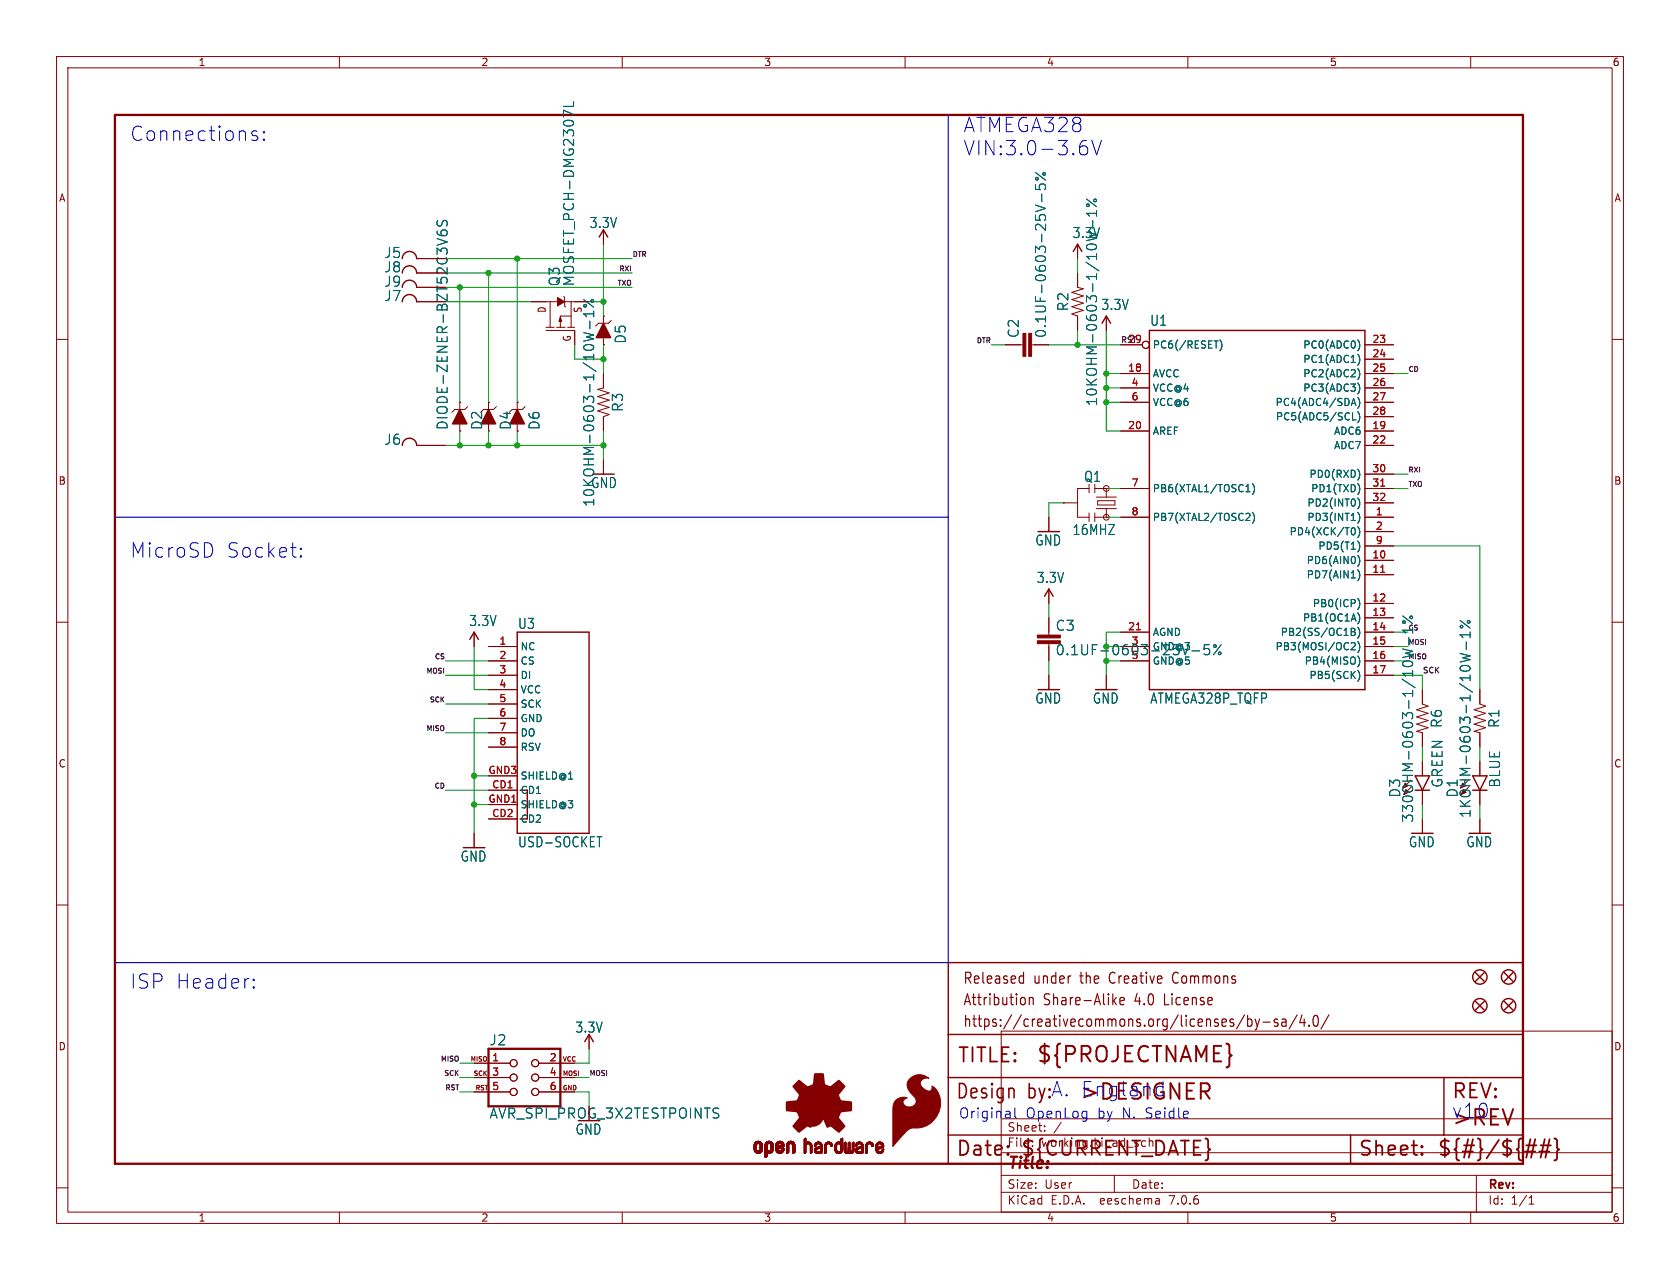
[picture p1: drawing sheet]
<svg xmlns="http://www.w3.org/2000/svg" width="297mm" height="226mm" viewBox="0 0 297 226" stroke-linecap="round" stroke-linejoin="round" font-family="sans-serif">
<defs><g id="words">
<g font-size="3.8" fill="#840000">
<text x="183.1" y="188.3">${PROJECTNAME}</text>
<text x="256.5" y="199.5">&gt;REV</text>
</g>
<g font-size="3.5" fill="#0000c2">
<text x="170.2" y="23.6">ATMEGA328</text>
<text x="22.9" y="25.2">Connections:</text>
<text x="170.2" y="27.7">VIN:3.0-3.6V</text>
<text x="22.9" y="98.8">MicroSD</text>
<text x="39.9" y="98.8">Socket:</text>
<text x="22.9" y="175">ISP Header:</text>
<text x="181.6" y="194.6">by:A. &gt;DESIGNER</text>
<text x="190.9" y="194.1">England</text>
<text x="256.5" y="197.9">v10</text>
</g>
<g font-size="3.5" fill="#840000">
<text x="169.2" y="188.3">TITLE:</text>
<text x="168.9" y="194.6">Design</text>
<text x="256.5" y="194.6">REV:</text>
<text x="168.9" y="204.8">Date:</text>
<text x="180.3" y="204.8">${CURRENT_DATE}</text>
<text x="240" y="204.8">Sheet:</text>
<text x="254" y="204.8">${#}/${##}</text>
</g>
<text font-size="2.8" fill="#840000" x="178" y="207.2">Title:</text>
<g font-size="2.7" fill="#840000">
<text x="170.2" y="178">Attribution</text>
<text x="170.2" y="174.2">Released</text>
<text x="182.7" y="174.2">under</text>
<text x="184.5" y="178">Share-Alike</text>
<text x="191.1" y="174.2">the</text>
<text x="196.5" y="174.2">Creative</text>
<text x="200.8" y="178">4.0</text>
<text x="206.2" y="178">License</text>
<text x="208" y="174.2">Commons</text>
<text x="170.2" y="181.8">https://creativecommons.org/licenses/by-sa/4.0/</text>
</g>
<g font-size="2.5" fill="#006464">
<text x="104.2" y="40.5">3.3V</text>
<text x="67.9" y="45.8">J5</text>
<text x="189.5" y="42.3">3.3V</text>
<text x="67.9" y="48.4">J8</text>
<text x="67.9" y="53.4">J7</text>
<text x="67.9" y="50.9">J9</text>
<text x="99.2" y="50.7" transform="rotate(-90 99.2 50.7)">Q3</text>
<text x="101.7" y="50.7" transform="rotate(-90 101.7 50.7)">MOSFET_PCH-DMG2307L</text>
<text x="180.3" y="59.8" transform="rotate(-90 180.3 59.8)">C2</text>
<text x="185.1" y="59.8" transform="rotate(-90 185.1 59.8)">0.1UF-0603-25V-5%</text>
<text x="189.1" y="55.1" transform="rotate(-90 189.1 55.1)">R2</text>
<text x="194.6" y="55">3.3V</text>
<text x="203.3" y="57.8">U1</text>
<text x="110.8" y="60.9" transform="rotate(-90 110.8 60.9)">D5</text>
<text x="194.2" y="71.9" transform="rotate(-90 194.2 71.9)">10KOHM-0603-1/10W-1%</text>
<text x="79.4" y="76.1" transform="rotate(-90 79.4 76.1)">DIODE-ZENER-BZT52C3V6S</text>
<text x="85.4" y="76.1" transform="rotate(-90 85.4 76.1)">D2</text>
<text x="90.5" y="76.1" transform="rotate(-90 90.5 76.1)">D4</text>
<text x="95.6" y="76.1" transform="rotate(-90 95.6 76.1)">D6</text>
<text x="110.3" y="72.9" transform="rotate(-90 110.3 72.9)">R3</text>
<text x="67.9" y="78.8">J6</text>
<text x="104.4" y="86.5">GND</text>
<text x="105.3" y="89.7" transform="rotate(-90 105.3 89.7)">10KOHM-0603-1/10W-1%</text>
<text x="191.6" y="85.4">Q1</text>
<text x="189.5" y="94.8">16MHZ</text>
<text x="182.9" y="96.7">GND</text>
<text x="183.2" y="103.3">3.3V</text>
<text x="82.9" y="110.9">3.3V</text>
<text x="91.5" y="111.4">U3</text>
<text x="186.5" y="111.7">C3</text>
<text x="182.9" y="124.6">GND</text>
<text x="193.1" y="124.6">GND</text>
<text x="203.3" y="124.6">ATMEGA328P_TQFP</text>
<text x="255.1" y="128.8" transform="rotate(-90 255.1 128.8)">R6</text>
<text x="265.3" y="128.8" transform="rotate(-90 265.3 128.8)">R1</text>
<text x="247.8" y="141.1" transform="rotate(-90 247.8 141.1)">D3</text>
<text x="255.2" y="139.3" transform="rotate(-90 255.2 139.3)">GREEN</text>
<text x="257.9" y="141.1" transform="rotate(-90 257.9 141.1)">D1</text>
<text x="265.4" y="139.3" transform="rotate(-90 265.4 139.3)">BLUE</text>
<text x="250" y="145.5" transform="rotate(-90 250 145.5)">330OHM-0603-1/10W-1%</text>
<text x="260.2" y="144.7" transform="rotate(-90 260.2 144.7)">1KOHM-0603-1/10W-1%</text>
<text x="81.3" y="152.5">GND</text>
<text x="91.5" y="150">USD-SOCKET</text>
<text x="249" y="150">GND</text>
<text x="259.1" y="150">GND</text>
<text x="86.5" y="185">J2</text>
<text x="101.6" y="182.8">3.3V</text>
<text x="101.7" y="200.8">GND</text>
</g>
<text font-size="2.5" fill="#009600" x="186.5" y="116.1">0.1UF-0603-25V-5%</text>
<text font-size="2.5" fill="#840000" x="86.5" y="198">AVR_SPI_PROG_3X2TESTPOINTS</text>
<g font-size="2.5" fill="#0000c2">
<text x="169.4" y="197.9">Original</text>
<text x="181.3" y="197.9">OpenLog</text>
<text x="194" y="197.9">by</text>
<text x="198.4" y="197.9">N. Seidle</text>
</g>
<g font-size="2.1" fill="#840000">
<text x="178" y="203">File:</text>
<text x="178" y="200.3">Sheet:</text>
<text x="184.1" y="203">working.kicad_sch</text>
<text x="178" y="213.2">KiCad</text>
<text x="178" y="210.4">Size:</text>
<text x="184.7" y="210.4">User</text>
<text x="185.7" y="213.2">E.D.A.</text>
<text x="194.6" y="213.2">eeschema</text>
<text x="200" y="210.4">Date:</text>
<text x="207" y="213.2">7.0.6</text>
<text x="263" y="210.6">Rev:</text>
<text x="263" y="213.2">Id:</text>
<text x="267.1" y="213.2">1/1</text>
</g>
<g font-size="1.8" fill="#840000">
<text x="35" y="11.9">1</text>
<text x="85" y="11.9">2</text>
<text x="135" y="11.9">3</text>
<text x="185" y="11.9">4</text>
<text x="235" y="11.9">5</text>
<text x="285" y="11.9">6</text>
<text x="10.3" y="35.9">A</text>
<text x="285.3" y="35.9">A</text>
<text x="96.7" y="55.4" transform="rotate(-90 96.7 55.4)">D</text>
<text x="101.1" y="60.5" transform="rotate(-90 101.1 60.5)">G</text>
<text x="10.3" y="85.9">B</text>
<text x="285.3" y="85.9">B</text>
<text x="10.3" y="135.9">C</text>
<text x="285.3" y="135.9">C</text>
<text x="10.3" y="185.9">D</text>
<text x="285.3" y="185.9">D</text>
<text x="35" y="216.2">1</text>
<text x="85" y="216.2">2</text>
<text x="135" y="216.2">3</text>
<text x="185" y="216.2">4</text>
<text x="235" y="216.2">5</text>
<text x="285" y="216.2">6</text>
</g>
<g font-size="1.8" fill="#006464">
<text x="103" y="55.4" transform="rotate(-90 103 55.4)">S</text>
<text x="203.7" y="61.8">PC6(/RESET)</text>
<text x="230.3" y="61.8">PC0(ADC0)</text>
<text x="230.3" y="64.4">PC1(ADC1)</text>
<text x="203.7" y="66.9">AVCC</text>
<text x="203.7" y="69.4">VCC@4</text>
<text x="203.7" y="72">VCC@6</text>
<text x="225.4" y="72">PC4(ADC4/SDA)</text>
<text x="230.3" y="66.9">PC2(ADC2)</text>
<text x="230.3" y="69.4">PC3(ADC3)</text>
<text x="203.7" y="77.1">AREF</text>
<text x="225.5" y="74.5">PC5(ADC5/SCL)</text>
<text x="235.8" y="77.1">ADC6</text>
<text x="235.8" y="79.6">ADC7</text>
<text x="203.7" y="87.2">PB6(XTAL1/TOSC1)</text>
<text x="231" y="89.8">PD2(INT0)</text>
<text x="231.4" y="84.7">PD0(RXD)</text>
<text x="231.7" y="87.2">PD1(TXD)</text>
<text x="203.7" y="92.3">PB7(XTAL2/TOSC2)</text>
<text x="227.9" y="94.8">PD4(XCK/T0)</text>
<text x="231" y="92.3">PD3(INT1)</text>
<text x="230.9" y="99.9">PD6(AIN0)</text>
<text x="233" y="97.4">PD5(T1)</text>
<text x="230.9" y="102.5">PD7(AIN1)</text>
<text x="232" y="107.5">PB0(ICP)</text>
<text x="203.7" y="112.6">AGND</text>
<text x="226.3" y="112.6">PB2(SS/OC1B)</text>
<text x="230.2" y="110.1">PB1(OC1A)</text>
<text x="91.9" y="115.2">NC</text>
<text x="91.9" y="117.7">CS</text>
<text x="200" y="114">3</text>
<text x="200" y="116.6">5</text>
<text x="203.7" y="115.2">GND@3</text>
<text x="203.7" y="117.7">GND@5</text>
<text x="225.4" y="115.2">PB3(MOSI/OC2)</text>
<text x="230.5" y="117.7">PB4(MISO)</text>
<text x="91.9" y="120.2">DI</text>
<text x="91.9" y="122.8">VCC</text>
<text x="91.9" y="125.3">SCK</text>
<text x="231.4" y="120.2">PB5(SCK)</text>
<text x="91.9" y="127.9">GND</text>
<text x="91.9" y="130.4">DO</text>
<text x="91.9" y="132.9">RSV</text>
<text x="91.9" y="140.6">CD1</text>
<text x="91.9" y="143.1">SHIELD@3</text>
<text x="91.9" y="138">SHIELD@1</text>
<text x="91.9" y="145.6">CD2</text>
</g>
<g font-size="1.8" fill="#a90000">
<text x="199.3" y="65.8">18</text>
<text x="199.3" y="60.7">29</text>
<text x="242.5" y="60.7">23</text>
<text x="242.5" y="63.2">24</text>
<text x="242.5" y="65.8">25</text>
<text x="200" y="68.3">4</text>
<text x="200" y="70.9">6</text>
<text x="242.5" y="68.3">26</text>
<text x="242.5" y="70.9">27</text>
<text x="199.3" y="75.9">20</text>
<text x="242.5" y="75.9">19</text>
<text x="242.5" y="73.4">28</text>
<text x="242.5" y="78.5">22</text>
<text x="242.5" y="83.6">30</text>
<text x="200" y="86.1">7</text>
<text x="242.5" y="86.1">31</text>
<text x="242.5" y="88.6">32</text>
<text x="200" y="91.2">8</text>
<text x="243.1" y="91.2">1</text>
<text x="243.1" y="93.7">2</text>
<text x="242.5" y="98.8">10</text>
<text x="242.5" y="101.3">11</text>
<text x="243.1" y="96.3">9</text>
<text x="242.5" y="106.4">12</text>
<text x="199.3" y="111.5">21</text>
<text x="242.5" y="109">13</text>
<text x="242.5" y="111.5">14</text>
<text x="88.2" y="114">1</text>
<text x="88.2" y="116.6">2</text>
<text x="88.2" y="119.1">3</text>
<text x="242.5" y="114">15</text>
<text x="242.5" y="116.6">16</text>
<text x="242.5" y="119.1">17</text>
<text x="88.2" y="121.7">4</text>
<text x="88.2" y="124.2">5</text>
<text x="88.2" y="126.7">6</text>
<text x="88.2" y="129.3">7</text>
<text x="88.2" y="131.8">8</text>
<text x="86.3" y="136.9">GND3</text>
<text x="86.3" y="142">GND1</text>
<text x="86.9" y="139.4">CD1</text>
<text x="86.9" y="144.5">CD2</text>
<text x="86.9" y="187.7">1</text>
<text x="86.9" y="190.2">3</text>
<text x="97.1" y="187.7">2</text>
<text x="97.1" y="190.2">4</text>
<text x="86.9" y="192.8">5</text>
<text x="97.1" y="192.8">6</text>
</g>
<g font-size="1.4" fill="#0f0f0f">
<text x="198.1" y="60.7">RST</text>
<text x="251.5" y="119.1">SCK</text>
</g>
<g font-size="1.2" fill="#0f0f0f">
<text x="111.8" y="45.5">DTR</text>
<text x="109" y="50.6">TXO</text>
<text x="109.3" y="48">RXI</text>
<text x="172.5" y="60.7">DTR</text>
<text x="248.9" y="65.8">CD</text>
<text x="248.9" y="83.6">RXI</text>
<text x="248.9" y="86.1">TXO</text>
<text x="75.2" y="119.1">MOSI</text>
<text x="76.7" y="116.6">CS</text>
<text x="248.9" y="114.1">MOSI</text>
<text x="75.8" y="124.2">SCK</text>
<text x="75.2" y="129.3">MISO</text>
<text x="76.7" y="139.5">CD</text>
<text x="77.8" y="187.7">MISO</text>
<text x="78.4" y="190.3">SCK</text>
<text x="104.1" y="190.3">MOSI</text>
<text x="78.6" y="192.8">RST</text>
</g>
<g font-size="1.2" fill="#006464">
<text x="248.9" y="111.5">CS</text>
<text x="248.9" y="116.6">MISO</text>
</g>
<g font-size="1.1" fill="#840000">
<text x="83.1" y="187.9">MISO</text>
<text x="83.6" y="190.4">SCK</text>
<text x="99.4" y="190.4">MOSI</text>
<text x="99.4" y="187.9">VCC</text>
<text x="83.9" y="193">RST</text>
<text x="99.4" y="193">GND</text>
</g>
</g></defs>
<g fill="none" stroke="#840000" stroke-width=".18">
<path d="M10 10h277v206.3h-277zM12 12h273v202.3h-273zM60 10v2M110 10v2M160 10v2M210 10v2M260 10v2M10 60h2M73.7 48.3h5M73.7 45.7h5M73.7 53.3h5M73.7 50.8h5"/>
<path d="M94 53.3h4.5M96.5 58.4h5.1v2.6M96.5 57.9h1.5M97.3 53.3v4.6M98.4 57.9h1.5M99.6 52.4l.2 .2v1.5l.2 .2M99.8 53.3h4.3M100.4 57.9h1.2M101 53.3v4.6M101 55.9h-1.9v2M106.7 55.9h.1M106.7 40.6v2.6"/>
<path d="M106.7 55.9v1.3M106.7 59.7v1.3M108.1 56.6l-.5 .6h-1.8l-.5 .5M190.5 48.3v2.5l1 .3-2 .6 2 .6-2 .7 2 .6-2 .6 2 .7-2 .6 1 .4v2.5M190.5 43.2v2.5M195.6 55.9v2.5M285 60h2M73.7 78.7h5M81.3 76.2h.1M81.3 71.1h.1M81.3 71.1v1.3M81.3 74.9v1.3"/>
<path d="M82.7 71.9l-.5 .5h-1.8l-.5 .5M86.4 76.2h.1M86.4 71.1h.1M86.4 71.1v1.3M86.4 74.9v1.3M87.8 71.9l-.6 .5h-1.7M91.4 76.2h.1M91.4 71.1h.1M91.4 71.1v1.3M91.4 74.9v1.3M92.8 71.9l-.5 .5h-1.7M106.7 61h.1"/>
<path d="M106.7 66v2.6l-1 .2 2 .7-2 .6 2 .6-2 .7 2 .6-2 .6 2 .7-1 .4v2.5M177.8 61h3M182.4 61h3M198.1 66h5.1M198.1 76.2h5.1M198.1 61h3.8M198.1 68.6h5.1M198.1 71.1h5.1M241.3 66h5.1M241.3 76.2h5.1M241.3 78.7h5.1M241.3 61h5.1"/>
<path d="M241.3 63.5h5.1M241.3 68.6h5.1M241.3 71.1h5.1M241.3 73.7h5.1M106.7 81.3v2.5M185.4 91.4v2.6M188 88.9h.1M188 88.9h2.5M192.5 87.1v-.7h-2v5h2M192.5 90.7v1.5M193.5 91.4h2.1M193.5 90.7v1.5"/>
<path d="M193.8 89.9h3.6M193.8 87.9h3.6M194.1 88.5h3v.8h-3zM195.6 91.4h.1M195.6 86.4h.1M195.6 86.4h-2.1v.7M195.6 86.4v1.5M195.6 89.9v1.5M198.1 91.4h5.1M198.1 86.4h5.1M241.3 91.4h5.1M241.3 99.1h5.1"/>
<path d="M241.3 94h5.1M241.3 83.8h5.1M241.3 86.4h5.1M241.3 88.9h5.1M241.3 96.5h5.1M10 110h2M83.8 111.8v2.5M86.4 114.3h5M86.4 116.8h5M86.4 119.4h5M185.4 104.1v2.6M185.4 109.2v3.1"/>
<path d="M185.4 113.8v3M185.4 119.4v2.5M195.6 119.4v2.5M198.1 111.8h5.1M198.1 114.3h5.1M198.1 116.8h5.1M241.3 101.6h5.1M241.3 106.7h5.1M241.3 109.2h5.1M241.3 111.8h5.1M241.3 114.3h5.1M241.3 116.8h5.1"/>
<path d="M241.3 119.4h5.1M285 110h2M86.4 121.9h5M86.4 124.5h5M86.4 127h5M86.4 129.5h5M86.4 132.1h5M86.4 139.7h5M86.4 137.2h5M251.5 121.9v2.6l1 .3-2.1 .7 2.1 .6-2.1 .6 2.1 .7-2.1 .6 2.1 .7-2.1 .6 1.1 .2v2.6M251.5 134.6v2.6M251.5 139.7v2.5"/>
<path d="M261.6 121.9v2.6l1 .3-2 .7 2 .6-2 .6 2 .7-2 .6 2 .7-2 .6 1 .2v2.6M261.6 134.6v2.6M261.6 139.7v2.5M10 160h2M83.8 147.3v2.6M86.4 144.8h5M86.4 142.2h5M251.5 144.8v2.5M261.6 144.8v2.5M285 160h2M83.8 188h6.4M83.8 190.5h6.4"/>
<path d="M83.8 193h6.4M95.2 188h6.4M95.2 190.5h6.4M95.2 193h6.4M104.1 182.9v2.5M177 182.3h108v32h-108zM177 197.8h108M184.7 199.8v.2M187.6 198.4l-1.3 1.9M10 210h2M60 214.3v2M110 214.3v2"/>
<path d="M160 214.3v2M177 210.8h108M177 207.8h108M177 203.8h108M197 207.8v3M204.9 211.9l.1 1M205 212.8l-.2 .1M205 212.2l-.2 .1M210 214.3v2M260 214.3v2M261 207.8v6.5M270.3 212.9h.9"/>
<path d="M270.3 211.8l.4-.4v1.5M285 210h2"/>
<circle cx="202.6" cy="61" r=".63"/>
<circle cx="195.6" cy="91.4" r=".51"/>
<circle cx="195.6" cy="86.4" r=".51"/>
<circle cx="90.8" cy="188" r=".63"/>
<circle cx="90.8" cy="193" r=".63"/>
<circle cx="90.8" cy="190.5" r=".63"/>
<circle cx="94.6" cy="188" r=".63"/>
<circle cx="94.6" cy="193" r=".63"/>
<circle cx="94.6" cy="190.5" r=".63"/>
</g>
<path d="M20.3 20.3h248.9v185.4h-248.9zM86.4 185.4h12.7v10.2h-12.7z" fill="none" stroke="#840000" stroke-width=".41"/>
<g fill="none" stroke="#840000" stroke-width=".25">
<path d="M71.1 48.3a1.27 1.27 0 0 1 1.3-1.3 1.27 1.27 0 0 1 1.3 1.3M71.1 45.7a1.27 1.27 0 0 1 1.3-1.2 1.27 1.27 0 0 1 1.3 1.2M71.1 53.3a1.27 1.27 0 0 1 1.3-1.2 1.27 1.27 0 0 1 1.3 1.2M71.1 50.8a1.27 1.27 0 0 1 1.3-1.3 1.27 1.27 0 0 1 1.3 1.3M105.9 41.9l.8-1.3 .7 1.3M189.7 44.5l.8-1.3 .8 1.3M194.8 57.2l.8-1.3 .7 1.3M203.2 58.4h38.1v63.5h-38.1zM71.1 78.7a1.27 1.27 0 0 1 1.3-1.2 1.27 1.27 0 0 1 1.3 1.2M83.1 113l.7-1.2 .8 1.2M91.4 111.8h12.7v35.5h-12.7zM184.7 105.4l.7-1.3 .8 1.3"/>
<path d="M93.2 139.7v5.1M250.2 139.7h2.5M250.2 137.2h2.5l-1.2 2.5zM260.3 139.7h2.6M260.3 137.2h2.6l-1.3 2.5zM167.6 170.2h101.6v35.5h-101.6zM260.9 177l1.5 1.6M260.9 172l1.5 1.5M262.4 177l-1.5 1.6M262.4 172l-1.5 1.5M265.9 177l1.6 1.6M265.9 172l1.6 1.5"/>
<path d="M267.5 172l-1.6 1.5M267.5 177l-1.6 1.6M103.4 184.2l.7-1.3 .8 1.3M167.6 182.9h101.6M167.6 190.5h101.6M255.3 190.5v10.2M167.6 200.7h101.6M238.8 200.7v5"/>
<circle cx="261.6" cy="177.8" r="1.27"/>
<circle cx="261.6" cy="172.7" r="1.27"/>
<circle cx="266.7" cy="177.8" r="1.27"/>
<circle cx="266.7" cy="172.7" r="1.27"/>
</g>
<g fill="none" stroke="#006464" stroke-width=".18">
<path d="M101.4 18v.8h-1.8M77.4 39l-.1 .6 .1 .3 .4 .1a.85 .85 0 0 0 .5-.9l.2-.1 .5 .1v.9M183.1 36.3l1.7 .5M183.1 32.6v.9h.8l-.2-.2 .1-.6 .3-.2 .6 .1 .1 .3v.4l-.1 .2M183.1 30.5l1.7 1.3M184.2 34.3v1.4M192.1 35.2l1.8 1.3M193.2 39v1.3M193.9 37.2v1M193.9 37.7h-1.8l.5 .5M77.3 42.2l1.7 .6M77.3 40.8a.7 .7 0 0 0 .7 .9h.7l.3-.2v-.5l-.1-.3h-.6l-.3 .1-.1 .5 .4 .4"/>
<path d="M103.2 58.8l1.8 .4-1.3 .4 1.3 .3-1.8 .4M103.2 55.5h1.8M103.2 53l1.8 1.3M103.3 53.9h.3M103.6 55.8l.1 .2M104.3 56.8v1.3M105 55v1M214.6 60.3h.8M215.7 60.1a1.46 1.46 0 0 1 0 1.9M239 71.3h.6M239.1 74.2h.6M239.3 70.4l.4 1.3"/>
<path d="M240 72.8a1.46 1.46 0 0 1 0 1.9M240.1 60.1a1.49 1.49 0 0 1 0 1.9M240.1 62.7a1.49 1.49 0 0 1 0 1.8M240.1 65.2a1.49 1.49 0 0 1 0 1.8M240.1 67.8a1.49 1.49 0 0 1 0 1.8M240.1 70.3a1.47 1.47 0 0 1-.1 1.9M220.3 86.9h.7M220.4 90.7l.5 .1 .1 .3-.8 .9h.8M220.5 85.9l.1-.2v1.2M221.4 85.5a1.46 1.46 0 0 1 0 1.9M221.4 90.6a1.46 1.46 0 0 1 0 1.9M239.2 93.3a.68 .68 0 0 1 .4 .6 .68 .68 0 0 1-.4 .7"/>
<path d="M240 90.6a1.46 1.46 0 0 1 0 1.9M240 93.1a1.46 1.46 0 0 1 0 1.9M240.1 88.1a1.47 1.47 0 0 1-.1 1.9M240.1 95.7a1.49 1.49 0 0 1 0 1.8M240.1 98.2a1.47 1.47 0 0 1-.1 1.9M240.2 83.2l.2 .6-.2 .8M240.3 86v.9M210.7 115.1h1.4M213.8 114h-.9l-.1 .8 .3-.1h.6l.2 .3-.1 .6-.3 .2h-.4l-.3-.2M215.9 114l-1.4 1.8M238.9 111.1l.6 .1v.2l-.2 .3M238.9 111.7h.4"/>
<path d="M239.1 113.6l.4 .1 .1 .3-.8 .9h.8M239.3 111.7l.3 .2-.1 .3-.6 .1M240 100.7a1.46 1.46 0 0 1 0 2M240 105.8a1.46 1.46 0 0 1 0 1.9M240 108.3a1.46 1.46 0 0 1 0 2M240 110.9a1.46 1.46 0 0 1 0 1.9M240 113.4a1.46 1.46 0 0 1 0 2M240.1 116a1.49 1.49 0 0 1 0 1.8M240.1 118.6a1.47 1.47 0 0 1-.1 1.8M248 114.7l1.7 .4-1.2 .4 1.2 .3-1.7 .4M248 108.9l1.7 1.3M249.1 112.7v1.3"/>
<path d="M249.7 111.4h-1.7l.5 .5M258.1 115.5l1.8 .5-1.3 .3 1.3 .3M258.1 109.7l1.8 1.3M259.2 113.5v1.4M259.9 111.7v1M259.9 112.2h-1.8l.5 .5M105.5 147.9h.9"/>
<circle cx="183.3" cy="31.6" r=".25"/>
<circle cx="184.6" cy="30.7" r=".25"/>
<circle cx="192.3" cy="36.3" r=".25"/>
<circle cx="193.6" cy="35.4" r=".25"/>
<circle cx="104.7" cy="53.2" r=".25"/>
<circle cx="214.8" cy="114.2" r=".25"/>
<circle cx="215.6" cy="115.5" r=".25"/>
<circle cx="248.2" cy="110" r=".25"/>
<circle cx="249.5" cy="109.1" r=".25"/>
<circle cx="258.4" cy="110.8" r=".24"/>
<circle cx="259.6" cy="109.9" r=".25"/>
</g>
<g fill="#840000" stroke="#840000" stroke-width=".18">
<path d="M133.3 203.2h.4z"/>
<path d="M133.3 203.1l.4 .1z"/>
<path d="M133.3 203.1h.4z"/>
<path d="M133.3 203l.4 .1z"/>
<path d="M133.3 203h.4z"/>
<path d="M133.3 202.9l.4 .1z"/>
<path d="M133.3 202.9h.4z"/>
<path d="M133.3 202.8l.4 .1z"/>
<path d="M133.3 202.8h.4z"/>
<path d="M133.3 202.7l.4 .1z"/>
<path d="M133.3 202.7h.4z"/>
<path d="M133.3 202.6l.4 .1z"/>
<path d="M133.3 202.6h.4z"/>
<path d="M133.3 202.5l.4 .1z"/>
<path d="M133.3 202.5h.4z"/>
<path d="M133.3 202.4l.4 .1z"/>
<path d="M133.3 203.3h.4z"/>
<path d="M133.3 203.2l.4 .1z"/>
<path d="M133.3 202.4h.4z"/>
<path d="M133.3 203.4h.5z"/>
<path d="M133.3 203.3l.5 .1z"/>
<path d="M133.3 203.3h.5z"/>
<path d="M133.3 202.3l.5 .1z"/>
<path d="M133.3 202.3h.5z"/>
<path d="M133.4 203.4h.5z"/>
<path d="M133.4 203.4h.4z"/>
<path d="M133.4 202.3h.4z"/>
<path d="M133.4 202.2l.4 .1z"/>
<path d="M133.4 202.2h.4z"/>
<path d="M133.4 202.2h.5z"/>
<path d="M133.4 203.5h.5z"/>
<path d="M133.4 203.4l.5 .1z"/>
<path d="M133.4 203.5h.6z"/>
<path d="M133.4 202.2h.6z"/>
<path d="M133.4 203.5h1.3z"/>
<path d="M133.4 202.1l1.3 .1z"/>
<path d="M133.4 202.1h1.3z"/>
<path d="M133.4 203.6h1.3z"/>
<path d="M133.4 203.5l1.3 .1z"/>
<path d="M133.5 203.6h1.1z"/>
<path d="M133.5 202.1h1.1z"/>
<path d="M133.5 202l1.1 .1z"/>
<path d="M133.5 202h1.1z"/>
<path d="M133.5 203.6l1.1 .1z"/>
<path d="M133.5 203.7h1.1z"/>
<path d="M133.5 201.9l1.1 .1z"/>
<path d="M133.6 203.7h.9z"/>
<path d="M133.6 201.9h.9z"/>
<path d="M133.6 203.7l.9 .1z"/>
<path d="M133.6 203.8h.9z"/>
<path d="M133.6 201.9h.8z"/>
<path d="M133.7 203.8h.7z"/>
<path d="M133.7 201.9h.7z"/>
<path d="M133.7 201.8l.7 .1z"/>
<path d="M133.7 201.8h.7z"/>
<path d="M133.8 203.8l.5 .1z"/>
<path d="M133.8 201.8h.5z"/>
<path d="M133.8 203.9h.5z"/>
<path d="M133.9 201.8h.3z"/>
<path d="M133.9 203.9h.3z"/>
<path d="M134 203.9h.1z"/>
<path d="M134 201.8h.2z"/>
<path d="M134.1 202.2h.6z"/>
<path d="M134.1 203.5h.6z"/>
<path d="M134.2 202.2h.5z"/>
<path d="M134.2 203.5h.5z"/>
<path d="M134.2 203.4l.5 .1z"/>
<path d="M134.2 203.4h.5z"/>
<path d="M134.3 203.4h.4z"/>
<path d="M134.3 203.4h.5z"/>
<path d="M134.3 202.2h.4z"/>
<path d="M134.3 202.2l.5 .1z"/>
<path d="M134.3 202.3h.5z"/>
<path d="M134.3 203.3l.5 .1z"/>
<path d="M134.3 203.3h.5z"/>
<path d="M134.4 203.3h.4z"/>
<path d="M134.4 202.4h.4z"/>
<path d="M134.4 202.3l.4 .1z"/>
<path d="M134.4 202.3h.4z"/>
<path d="M134.4 203.2l.4 .1z"/>
<path d="M134.4 203.2h.4z"/>
<path d="M134.4 203.1l.4 .1z"/>
<path d="M134.4 203.1h.4z"/>
<path d="M134.4 203l.4 .1z"/>
<path d="M134.4 203h.4z"/>
<path d="M134.4 202.9l.4 .1z"/>
<path d="M134.4 202.9h.4z"/>
<path d="M134.4 202.8l.4 .1z"/>
<path d="M134.4 202.8h.4z"/>
<path d="M134.4 202.7l.4 .1z"/>
<path d="M134.4 202.7h.4z"/>
<path d="M134.4 202.6l.4 .1z"/>
<path d="M134.4 202.6h.4z"/>
<path d="M134.4 202.5l.4 .1z"/>
<path d="M134.4 202.5h.4z"/>
<path d="M134.4 202.4l.4 .1z"/>
<path d="M135.2 204.5h.3z"/>
<path d="M135.2 204.5h.4z"/>
<path d="M135.2 204.4l.4 .1z"/>
<path d="M135.2 204.4h.4z"/>
<path d="M135.2 204.3l.4 .1z"/>
<path d="M135.2 204.3h.4z"/>
<path d="M135.2 204.2l.4 .1z"/>
<path d="M135.2 204.2h.4z"/>
<path d="M135.2 204.1l.4 .1z"/>
<path d="M135.2 204.1h.4z"/>
<path d="M135.2 204l.4 .1z"/>
<path d="M135.2 204h.4z"/>
<path d="M135.2 203.9l.4 .1z"/>
<path d="M135.2 203.9h.4z"/>
<path d="M135.2 203.8l.5 .1z"/>
<path d="M135.2 203.8h1.1z"/>
<path d="M135.2 203.8h1.2z"/>
<path d="M135.2 203.7l1.2 .1z"/>
<path d="M135.2 203.7h1.2z"/>
<path d="M135.2 203.7h1.3z"/>
<path d="M135.2 203.6l1.3 .1z"/>
<path d="M135.2 203.6h1.3z"/>
<path d="M135.2 203.6h1.4z"/>
<path d="M135.2 203.5l1.4 .1z"/>
<path d="M135.2 203.5h1.4z"/>
<path d="M135.2 203.5h.7z"/>
<path d="M135.2 203.5h.6z"/>
<path d="M135.2 203.4l.6 .1z"/>
<path d="M135.2 203.4h.6z"/>
<path d="M135.2 203.4h.5z"/>
<path d="M135.2 203.3l.5 .1z"/>
<path d="M135.2 203.3h.5z"/>
<path d="M135.2 203.3h.4z"/>
<path d="M135.2 203.2l.4 .1z"/>
<path d="M135.2 203.2h.4z"/>
<path d="M135.2 203.1l.4 .1z"/>
<path d="M135.2 203.1h.4z"/>
<path d="M135.2 203l.4 .1z"/>
<path d="M135.2 203h.4z"/>
<path d="M135.2 202.9l.4 .1z"/>
<path d="M135.2 202.9h.4z"/>
<path d="M135.2 202.8l.4 .1z"/>
<path d="M135.2 202.8h.4z"/>
<path d="M135.2 202.7l.4 .1z"/>
<path d="M135.2 202.7h.4z"/>
<path d="M135.2 202.6l.4 .1z"/>
<path d="M135.2 202.6h.4z"/>
<path d="M135.2 202.5l.4 .1z"/>
<path d="M135.2 202.5h.4z"/>
<path d="M135.2 202.4l.4 .1z"/>
<path d="M135.2 202.4h.4z"/>
<path d="M135.2 202.3l.5 .1z"/>
<path d="M135.2 204.6h.2z"/>
<path d="M135.2 204.5l.2 .1z"/>
<path d="M135.2 202.3h.5z"/>
<path d="M135.3 204.6h.1z"/>
<path d="M135.3 202.3h.4z"/>
<path d="M135.3 202.2l.4 .1z"/>
<path d="M135.3 202.2h.5z"/>
<path d="M135.3 202.2h.6z"/>
<path d="M135.3 202.1l1.3 .1z"/>
<path d="M135.3 202.1h1.3z"/>
<path d="M135.4 202.1h1.2z"/>
<path d="M135.4 202l1.1 .1z"/>
<path d="M135.4 202h1.1z"/>
<path d="M135.5 202h1z"/>
<path d="M135.5 201.9l1 .1z"/>
<path d="M135.5 201.9h1z"/>
<path d="M135.5 201.9h.9z"/>
<path d="M135.6 201.9h.8z"/>
<path d="M135.6 201.9h.7z"/>
<path d="M135.6 201.8l.7 .1z"/>
<path d="M135.6 201.8h.7z"/>
<path d="M135.7 201.8h.6z"/>
<path d="M135.7 203.8l.5 .1z"/>
<path d="M135.7 201.8h.5z"/>
<path d="M135.7 203.9h.5z"/>
<path d="M135.8 201.8h.4z"/>
<path d="M135.8 203.9h.3z"/>
<path d="M135.8 201.8h.3z"/>
<path d="M135.8 201.8h.2z"/>
<path d="M135.9 203.9h.1z"/>
<path d="M136 202.2h.6z"/>
<path d="M136 203.5h.6z"/>
<path d="M136.1 203.5h.5z"/>
<path d="M136.1 202.2h.5z"/>
<path d="M136.1 203.4l.5 .1z"/>
<path d="M136.2 203.4h.4z"/>
<path d="M136.2 202.2h.4z"/>
<path d="M136.2 202.2l.4 .1z"/>
<path d="M136.2 203.4h.5z"/>
<path d="M136.2 202.3h.5z"/>
<path d="M136.2 203.3l.5 .1z"/>
<path d="M136.3 203.3h.4z"/>
<path d="M136.3 202.3h.4z"/>
<path d="M136.3 202.4h.4z"/>
<path d="M136.3 202.3l.4 .1z"/>
<path d="M136.3 203.2l.4 .1z"/>
<path d="M136.3 203.2h.4z"/>
<path d="M136.3 202.5h.4z"/>
<path d="M136.3 202.4l.4 .1z"/>
<path d="M136.3 203.1l.4 .1z"/>
<path d="M136.3 203.1h.4z"/>
<path d="M136.3 203l.4 .1z"/>
<path d="M136.3 203h.4z"/>
<path d="M136.3 202.9l.4 .1z"/>
<path d="M136.3 202.9h.4z"/>
<path d="M136.3 202.8l.4 .1z"/>
<path d="M136.3 202.8h.4z"/>
<path d="M136.3 202.7l.4 .1z"/>
<path d="M136.3 202.7h.4z"/>
<path d="M136.3 202.6l.4 .1z"/>
<path d="M136.3 202.6h.4z"/>
<path d="M136.3 202.5l.4 .1z"/>
<path d="M137.2 203.3h.4z"/>
<path d="M137.2 203.2l.3 .1z"/>
<path d="M137.2 203.2h.3z"/>
<path d="M137.2 203.2h.4z"/>
<path d="M137.2 203.1l.4 .1z"/>
<path d="M137.2 203.1h.4z"/>
<path d="M137.2 203.1h.5z"/>
<path d="M137.2 203.1h.6z"/>
<path d="M137.2 203l.6 .1z"/>
<path d="M137.2 203h.7z"/>
<path d="M137.2 203h.8z"/>
<path d="M137.2 202.9l.9 .1z"/>
<path d="M137.2 202.9h.9z"/>
<path d="M137.2 202.9h1z"/>
<path d="M137.2 202.8l1.1 .1z"/>
<path d="M137.2 202.8h1.1z"/>
<path d="M137.2 202.8h1.2z"/>
<path d="M137.2 202.7l1.3 .1z"/>
<path d="M137.2 202.7h1.3z"/>
<path d="M137.2 202.7h1.4z"/>
<path d="M137.2 202.7h.3z"/>
<path d="M137.2 202.6l.3 .1z"/>
<path d="M137.2 202.6h.3z"/>
<path d="M137.2 202.5l.3 .1z"/>
<path d="M137.2 202.5h.3z"/>
<path d="M137.2 202.4l.3 .1z"/>
<path d="M137.2 202.4h.3z"/>
<path d="M137.2 202.4h.4z"/>
<path d="M137.2 202.3l.4 .1z"/>
<path d="M137.2 203.4h.4z"/>
<path d="M137.2 203.3l.4 .1z"/>
<path d="M137.2 202.3h.4z"/>
<path d="M137.2 203.4h.5z"/>
<path d="M137.2 202.2l.4 .1z"/>
<path d="M137.2 202.2h.5z"/>
<path d="M137.2 203.4l.5 .1z"/>
<path d="M137.2 203.5h.6z"/>
<path d="M137.2 203.5h.5z"/>
<path d="M137.2 202.2h.6z"/>
<path d="M137.2 203.5h1.3z"/>
<path d="M137.2 202.1l1.3 .1z"/>
<path d="M137.2 202.1h1.3z"/>
<path d="M137.3 203.6h1.2z"/>
<path d="M137.3 203.5l1.2 .1z"/>
<path d="M137.3 202.1h1.2z"/>
<path d="M137.3 203.6h1.1z"/>
<path d="M137.3 202l1.2 .1z"/>
<path d="M137.3 203.6l1.1 .1z"/>
<path d="M137.3 202h1.1z"/>
<path d="M137.3 203.7h1.1z"/>
<path d="M137.4 203.7h1z"/>
<path d="M137.4 202h1z"/>
<path d="M137.4 203.7h.9z"/>
<path d="M137.4 201.9l1 .1z"/>
<path d="M137.4 201.9h1z"/>
<path d="M137.4 201.9h.9z"/>
<path d="M137.4 203.7l.9 .1z"/>
<path d="M137.4 203.8h.9z"/>
<path d="M137.5 203.8h.8z"/>
<path d="M137.5 201.9h.8z"/>
<path d="M137.5 203.8h.7z"/>
<path d="M137.5 201.8l.7 .1z"/>
<path d="M137.5 201.8h.7z"/>
<path d="M137.6 201.8h.6z"/>
<path d="M137.6 203.8h.6z"/>
<path d="M137.6 201.8h.5z"/>
<path d="M137.6 203.8l.5 .1z"/>
<path d="M137.6 202.7h1z"/>
<path d="M137.7 201.8h.4z"/>
<path d="M137.7 203.9h.4z"/>
<path d="M137.7 202.7h.9z"/>
<path d="M137.7 201.8h.3z"/>
<path d="M137.7 203.9h.3z"/>
<path d="M137.8 203.9h.2z"/>
<path d="M137.8 202.6l.8 .1z"/>
<path d="M137.8 201.8h.2z"/>
<path d="M137.8 202.6h.8z"/>
<path d="M137.9 202.6h.7z"/>
<path d="M137.9 202.2h.6z"/>
<path d="M138 203.5h.5z"/>
<path d="M138 202.6h.6z"/>
<path d="M138 202.2h.5z"/>
<path d="M138 202.5l.6 .1z"/>
<path d="M138 202.5h.6z"/>
<path d="M138 202.2h.6z"/>
<path d="M138 203.4l.5 .1z"/>
<path d="M138.1 203.4h.5z"/>
<path d="M138.1 202.2h.5z"/>
<path d="M138.1 202.2l.5 .1z"/>
<path d="M138.1 202.5h.5z"/>
<path d="M138.1 202.3h.5z"/>
<path d="M138.2 203.4h.4z"/>
<path d="M138.2 203.3l.4 .1z"/>
<path d="M138.2 202.5h.4z"/>
<path d="M138.2 202.3h.4z"/>
<path d="M138.2 203.3h.4z"/>
<path d="M138.2 202.4l.4 .1z"/>
<path d="M138.2 202.4h.4z"/>
<path d="M138.2 202.3l.4 .1z"/>
<path d="M138.2 203.2l.4 .1z"/>
<path d="M138.2 203.2h.4z"/>
<path d="M138.2 203.1l.4 .1z"/>
<path d="M138.2 203.1h.4z"/>
<path d="M138.3 203.1h.3z"/>
<path d="M138.3 203l.3 .1z"/>
<path d="M138.4 203h.2z"/>
<path d="M138.5 203h.1z"/>
<path d="M139 203.8h.3z"/>
<path d="M139 203.8h.4z"/>
<path d="M139 203.7l.4 .1z"/>
<path d="M139 203.7h.4z"/>
<path d="M139 203.6l.4 .1z"/>
<path d="M139 203.6h.4z"/>
<path d="M139 203.5l.4 .1z"/>
<path d="M139 203.5h.4z"/>
<path d="M139 203.4l.4 .1z"/>
<path d="M139 203.4h.4z"/>
<path d="M139 203.3l.4 .1z"/>
<path d="M139 203.3h.4z"/>
<path d="M139 203.2l.4 .1z"/>
<path d="M139 203.2h.4z"/>
<path d="M139 203.1l.4 .1z"/>
<path d="M139 203.1h.4z"/>
<path d="M139 203l.4 .1z"/>
<path d="M139 203h.4z"/>
<path d="M139 202.9l.4 .1z"/>
<path d="M139 202.9h.4z"/>
<path d="M139 202.8l.4 .1z"/>
<path d="M139 202.8h.4z"/>
<path d="M139 202.7l.4 .1z"/>
<path d="M139 202.7h.4z"/>
<path d="M139 202.6l.4 .1z"/>
<path d="M139 202.6h.4z"/>
<path d="M139 202.5l.4 .1z"/>
<path d="M139 202.5h.4z"/>
<path d="M139 202.4l.4 .1z"/>
<path d="M139 202.4h.4z"/>
<path d="M139.1 203.8h.2z"/>
<path d="M139.1 202.4h.3z"/>
<path d="M139.1 202.4h.4z"/>
<path d="M139.1 202.3l.4 .1z"/>
<path d="M139.1 203.8l.1 .1z"/>
<path d="M139.1 202.3h.4z"/>
<path d="M139.1 203.9h.1z"/>
<path d="M139.1 202.2l.5 .1z"/>
<path d="M139.1 202.2h.5z"/>
<path d="M139.1 202.2h.6z"/>
<path d="M139.1 202.1l1.3 .1z"/>
<path d="M139.1 202.1h1.3z"/>
<path d="M139.2 202.1h1.2z"/>
<path d="M139.2 202l1.2 .1z"/>
<path d="M139.2 202h1.2z"/>
<path d="M139.2 202h1.1z"/>
<path d="M139.3 202h1z"/>
<path d="M139.3 201.9l1 .1z"/>
<path d="M139.3 201.9h1z"/>
<path d="M139.3 201.9h.9z"/>
<path d="M139.4 201.9h.8z"/>
<path d="M139.4 201.8l.8 .1z"/>
<path d="M139.4 201.8h.7z"/>
<path d="M139.5 201.8h.6z"/>
<path d="M139.5 201.8h.5z"/>
<path d="M139.6 201.8h.4z"/>
<path d="M139.6 201.8h.3z"/>
<path d="M139.7 201.8h.2z"/>
<path d="M139.9 202.2h.5z"/>
<path d="M139.9 202.2h.6z"/>
<path d="M140 202.2h.5z"/>
<path d="M140 202.2l.5 .1z"/>
<path d="M140 202.3h.5z"/>
<path d="M140.1 202.3h.4z"/>
<path d="M140.1 202.3l.4 .1z"/>
<path d="M140.1 202.4h.4z"/>
<path d="M140.1 203.8h.3z"/>
<path d="M140.1 203.8h.4z"/>
<path d="M140.1 203.7l.4 .1z"/>
<path d="M140.1 203.7h.4z"/>
<path d="M140.1 203.6l.4 .1z"/>
<path d="M140.1 203.6h.4z"/>
<path d="M140.1 203.5l.4 .1z"/>
<path d="M140.1 203.5h.4z"/>
<path d="M140.1 203.4l.4 .1z"/>
<path d="M140.1 203.4h.4z"/>
<path d="M140.1 203.3l.4 .1z"/>
<path d="M140.1 203.3h.4z"/>
<path d="M140.1 203.2l.4 .1z"/>
<path d="M140.1 203.2h.4z"/>
<path d="M140.1 203.1l.4 .1z"/>
<path d="M140.1 203.1h.4z"/>
<path d="M140.1 203l.4 .1z"/>
<path d="M140.1 203h.4z"/>
<path d="M140.1 202.9l.4 .1z"/>
<path d="M140.1 202.9h.4z"/>
<path d="M140.1 202.8l.4 .1z"/>
<path d="M140.1 202.8h.4z"/>
<path d="M140.1 202.7l.4 .1z"/>
<path d="M140.1 202.7h.4z"/>
<path d="M140.1 202.6l.4 .1z"/>
<path d="M140.1 202.6h.4z"/>
<path d="M140.1 202.5l.4 .1z"/>
<path d="M140.1 202.5h.4z"/>
<path d="M140.1 202.4l.4 .1z"/>
<path d="M140.2 203.8l.1 .1z"/>
<path d="M140.2 203.9h.1z"/>
<path d="M142.2 203.9h.1z"/>
<path d="M142.2 203.8l.2 .1z"/>
<path d="M142.2 201.4h.3z"/>
<path d="M142.2 203.8h.2z"/>
<path d="M142.2 203.7l.2 .1z"/>
<path d="M142.2 203.7h.3z"/>
<path d="M142.2 203.6l.3 .1z"/>
<path d="M142.2 203.6h.3z"/>
<path d="M142.2 203.5l.3 .1z"/>
<path d="M142.2 203.5h.3z"/>
<path d="M142.2 203.4l.3 .1z"/>
<path d="M142.2 203.4h.3z"/>
<path d="M142.2 203.3l.3 .1z"/>
<path d="M142.2 203.3h.3z"/>
<path d="M142.2 203.2l.3 .1z"/>
<path d="M142.2 203.2h.3z"/>
<path d="M142.2 203.1l.3 .1z"/>
<path d="M142.2 203.1h.3z"/>
<path d="M142.2 203l.3 .1z"/>
<path d="M142.2 203h.3z"/>
<path d="M142.2 202.9l.3 .1z"/>
<path d="M142.2 202.9h.3z"/>
<path d="M142.2 202.8l.3 .1z"/>
<path d="M142.2 202.8h.3z"/>
<path d="M142.2 202.7l.3 .1z"/>
<path d="M142.2 202.7h.3z"/>
<path d="M142.2 202.6l.3 .1z"/>
<path d="M142.2 202.6h.3z"/>
<path d="M142.2 202.5l.3 .1z"/>
<path d="M142.2 202.5h.3z"/>
<path d="M142.2 202.4l.3 .1z"/>
<path d="M142.2 202.4h.3z"/>
<path d="M142.2 202.3l.4 .1z"/>
<path d="M142.2 202.3h.4z"/>
<path d="M142.2 202.2l.5 .1z"/>
<path d="M142.2 202.2h.5z"/>
<path d="M142.2 202.2h.6z"/>
<path d="M142.2 202.2h1.2z"/>
<path d="M142.2 202.1l1.2 .1z"/>
<path d="M142.2 202.1h1.2z"/>
<path d="M142.2 202.1h1.1z"/>
<path d="M142.2 202l1.1 .1z"/>
<path d="M142.2 202h1.1z"/>
<path d="M142.2 202h1z"/>
<path d="M142.2 202h.3z"/>
<path d="M142.2 201.9l.3 .1z"/>
<path d="M142.2 201.9h.3z"/>
<path d="M142.2 201.8l.3 .1z"/>
<path d="M142.2 201.8h.3z"/>
<path d="M142.2 201.7l.3 .1z"/>
<path d="M142.2 201.7h.3z"/>
<path d="M142.2 201.6l.3 .1z"/>
<path d="M142.2 201.6h.3z"/>
<path d="M142.2 201.5l.3 .1z"/>
<path d="M142.2 201.5h.3z"/>
<path d="M142.2 201.4l.3 .1z"/>
<path d="M142.2 201.3l.3 .1z"/>
<path d="M142.2 201.3h.3z"/>
<path d="M142.3 201.3h.2z"/>
<path d="M142.3 201.3h.1z"/>
<path d="M142.3 201.2l.1 .1z"/>
<path d="M142.6 202h.5z"/>
<path d="M142.6 201.9l.5 .1z"/>
<path d="M142.6 201.9h.5z"/>
<path d="M142.7 201.9h.3z"/>
<path d="M142.8 201.9h.1z"/>
<path d="M142.9 202.2h.5z"/>
<path d="M143 202.2h.4z"/>
<path d="M143.1 202.2l.4 .1z"/>
<path d="M143.1 202.3h.4z"/>
<path d="M143.2 202.3h.3z"/>
<path d="M143.2 202.4h.3z"/>
<path d="M143.2 202.3l.3 .1z"/>
<path d="M143.2 202.5h.3z"/>
<path d="M143.2 202.4l.3 .1z"/>
<path d="M143.2 202.6h.3z"/>
<path d="M143.2 202.5l.3 .1z"/>
<path d="M143.3 203.9h.1z"/>
<path d="M143.3 203.8l.1 .1z"/>
<path d="M143.3 203.8h.2z"/>
<path d="M143.3 203.7l.2 .1z"/>
<path d="M143.3 203.7h.2z"/>
<path d="M143.3 203.6l.2 .1z"/>
<path d="M143.3 203.6h.2z"/>
<path d="M143.3 203.5l.2 .1z"/>
<path d="M143.3 203.5h.2z"/>
<path d="M143.3 203.4l.2 .1z"/>
<path d="M143.3 203.4h.2z"/>
<path d="M143.3 203.3l.2 .1z"/>
<path d="M143.3 203.3h.2z"/>
<path d="M143.3 203.2l.2 .1z"/>
<path d="M143.3 203.2h.2z"/>
<path d="M143.3 203.1l.2 .1z"/>
<path d="M143.3 203.1h.2z"/>
<path d="M143.3 203l.2 .1z"/>
<path d="M143.3 203h.2z"/>
<path d="M143.3 202.9l.2 .1z"/>
<path d="M143.3 202.9h.2z"/>
<path d="M143.3 202.8l.2 .1z"/>
<path d="M143.3 202.8h.2z"/>
<path d="M143.3 202.7l.2 .1z"/>
<path d="M143.3 202.7h.2z"/>
<path d="M143.3 202.6l.2 .1z"/>
<path d="M143.3 202.6h.2z"/>
<path d="M144 203.5h.3z"/>
<path d="M144 203.4l.3 .1z"/>
<path d="M144 203.4h.3z"/>
<path d="M144 203.3l.3 .1z"/>
<path d="M144 203.3h.3z"/>
<path d="M144 202.7h.1z"/>
<path d="M144 202.6l.2 .1z"/>
<path d="M144 202.6h.2z"/>
<path d="M144 202.6h.3z"/>
<path d="M144 202.5l.3 .1z"/>
<path d="M144 202.5h.3z"/>
<path d="M144 203.2l.3 .1z"/>
<path d="M144 203.2h.4z"/>
<path d="M144 203.6h.4z"/>
<path d="M144 203.5l.4 .1z"/>
<path d="M144 203.5h.4z"/>
<path d="M144 202.4l.3 .1z"/>
<path d="M144 202.4h.3z"/>
<path d="M144 203.6h.5z"/>
<path d="M144 203.2h.5z"/>
<path d="M144 203.1l.5 .1z"/>
<path d="M144 203.1h.5z"/>
<path d="M144 202.3l.4 .1z"/>
<path d="M144 202.3h.4z"/>
<path d="M144 203.6l.8 .1z"/>
<path d="M144 203.7h.8z"/>
<path d="M144 203.1h.6z"/>
<path d="M144.1 203.7h.7z"/>
<path d="M144.1 203.1h.5z"/>
<path d="M144.1 202.3h.3z"/>
<path d="M144.1 203.1h.6z"/>
<path d="M144.1 202.2l.4 .1z"/>
<path d="M144.1 203l.6 .1z"/>
<path d="M144.1 202.2h.4z"/>
<path d="M144.1 202.2h.5z"/>
<path d="M144.1 203.7h.8z"/>
<path d="M144.1 203h.7z"/>
<path d="M144.1 203.7l.8 .1z"/>
<path d="M144.1 202.2h1.1z"/>
<path d="M144.1 203.8h.8z"/>
<path d="M144.2 202.2h1z"/>
<path d="M144.2 203.8h.7z"/>
<path d="M144.2 203h.6z"/>
<path d="M144.2 202.1l1 .1z"/>
<path d="M144.2 202.1h1z"/>
<path d="M144.2 203h.7z"/>
<path d="M144.2 203h.8z"/>
<path d="M144.2 202.1h.9z"/>
<path d="M144.2 202.9l.8 .1z"/>
<path d="M144.3 203.8h.6z"/>
<path d="M144.3 202l.8 .1z"/>
<path d="M144.3 202.9h1.1z"/>
<path d="M144.3 202h.8z"/>
<path d="M144.3 203.8l.6 .1z"/>
<path d="M144.3 203.9h.6z"/>
<path d="M144.3 202h.7z"/>
<path d="M144.4 203.9h.4z"/>
<path d="M144.4 202h.6z"/>
<path d="M144.4 202.9h1z"/>
<path d="M144.4 201.9l.6 .1z"/>
<path d="M144.4 201.9h.5z"/>
<path d="M144.5 202.8l.9 .1z"/>
<path d="M144.5 201.9h.3z"/>
<path d="M144.5 202.8h.9z"/>
<path d="M144.6 202.8h.8z"/>
<path d="M144.6 203.6h.2z"/>
<path d="M144.6 201.9h.1z"/>
<path d="M144.7 202.7l.7 .1z"/>
<path d="M144.7 202.2h.5z"/>
<path d="M144.7 202.7h.7z"/>
<path d="M144.8 202.7h.6z"/>
<path d="M144.8 202.2h.5z"/>
<path d="M144.9 202.7h.5z"/>
<path d="M144.9 202.2l.4 .1z"/>
<path d="M144.9 202.3h.4z"/>
<path d="M145 202.6l.4 .1z"/>
<path d="M145 202.3h.3z"/>
<path d="M145 202.6h.4z"/>
<path d="M145 202.3l.3 .1z"/>
<path d="M145 202.4h.3z"/>
<path d="M145 202.9l.4 .1z"/>
<path d="M145 203h.4z"/>
<path d="M145 202.5h.4z"/>
<path d="M145 202.5h.3z"/>
<path d="M145 202.4l.3 .1z"/>
<path d="M145.1 203.9h.1z"/>
<path d="M145.1 203.8l.1 .1z"/>
<path d="M145.1 203.8h.2z"/>
<path d="M145.1 203.8h.3z"/>
<path d="M145.1 203.7l.3 .1z"/>
<path d="M145.1 203.7h.3z"/>
<path d="M145.1 203.6l.3 .1z"/>
<path d="M145.1 203.6h.3z"/>
<path d="M145.1 203.5l.3 .1z"/>
<path d="M145.1 203.5h.3z"/>
<path d="M145.1 203.4l.3 .1z"/>
<path d="M145.1 203.4h.3z"/>
<path d="M145.1 203.3l.3 .1z"/>
<path d="M145.1 203.3h.3z"/>
<path d="M145.1 203.2l.3 .1z"/>
<path d="M145.1 203.2h.3z"/>
<path d="M145.1 203.1l.3 .1z"/>
<path d="M145.1 203.1h.3z"/>
<path d="M145.1 203l.3 .1z"/>
<path d="M145.1 203h.3z"/>
<path d="M145.1 202.6h.3z"/>
<path d="M145.1 202.5l.3 .1z"/>
<path d="M145.1 202.5h.3z"/>
<path d="M145.8 203.9h.1z"/>
<path d="M145.8 203.9h.2z"/>
<path d="M145.8 203.8l.2 .1z"/>
<path d="M145.8 203.8h.2z"/>
<path d="M145.8 203.8h.3z"/>
<path d="M145.8 203.7l.3 .1z"/>
<path d="M145.8 203.7h.3z"/>
<path d="M145.8 203.6l.3 .1z"/>
<path d="M145.8 203.6h.3z"/>
<path d="M145.8 203.5l.3 .1z"/>
<path d="M145.8 203.5h.3z"/>
<path d="M145.8 203.4l.3 .1z"/>
<path d="M145.8 203.4h.3z"/>
<path d="M145.8 203.3l.3 .1z"/>
<path d="M145.8 203.3h.3z"/>
<path d="M145.8 203.2l.3 .1z"/>
<path d="M145.8 203.2h.3z"/>
<path d="M145.8 203.1l.3 .1z"/>
<path d="M145.8 203.1h.3z"/>
<path d="M145.8 203l.3 .1z"/>
<path d="M145.8 203h.3z"/>
<path d="M145.8 202.9l.3 .1z"/>
<path d="M145.8 202.9h.3z"/>
<path d="M145.8 202.8l.3 .1z"/>
<path d="M145.8 202.8h.3z"/>
<path d="M145.8 202.7l.3 .1z"/>
<path d="M145.8 202.7h.3z"/>
<path d="M145.8 202.6l.3 .1z"/>
<path d="M145.8 202.6h.3z"/>
<path d="M145.8 202.5l.3 .1z"/>
<path d="M145.8 202.5h.3z"/>
<path d="M145.8 202.4l.3 .1z"/>
<path d="M145.8 202.4h.3z"/>
<path d="M145.8 202.4h.4z"/>
<path d="M145.8 202.3l.4 .1z"/>
<path d="M145.8 202.3h.4z"/>
<path d="M145.9 202.3h.3z"/>
<path d="M145.9 202.3h.4z"/>
<path d="M145.9 202.2l.4 .1z"/>
<path d="M145.9 202.2h.4z"/>
<path d="M145.9 202.2h.5z"/>
<path d="M145.9 202.2h.6z"/>
<path d="M145.9 202.2h1.1z"/>
<path d="M146 202.1l1 .1z"/>
<path d="M146 202.1h1z"/>
<path d="M146 202.1h.9z"/>
<path d="M146.1 202l.8 .1z"/>
<path d="M146.1 202h.8z"/>
<path d="M146.1 202h.7z"/>
<path d="M146.2 202h.6z"/>
<path d="M146.2 201.9l.6 .1z"/>
<path d="M146.2 201.9h.5z"/>
<path d="M146.3 201.9h.4z"/>
<path d="M146.4 201.9h.1z"/>
<path d="M146.5 202.2h.5z"/>
<path d="M146.6 202.2h.4z"/>
<path d="M146.6 202.2h.5z"/>
<path d="M146.7 202.2h.4z"/>
<path d="M146.7 202.2l.4 .1z"/>
<path d="M146.7 202.3h.4z"/>
<path d="M146.8 202.3h.3z"/>
<path d="M146.8 202.3l.3 .1z"/>
<path d="M146.8 202.4h.3z"/>
<path d="M146.8 202.4l.3 .1z"/>
<path d="M146.9 202.5h.2z"/>
<path d="M146.9 202.6h.2z"/>
<path d="M146.9 202.5l.2 .1z"/>
<path d="M146.9 202.5h.3z"/>
<path d="M146.9 202.6l.1 .1z"/>
<path d="M147.6 203.2h.3z"/>
<path d="M147.6 203.1l.3 .1z"/>
<path d="M147.6 203.1h.3z"/>
<path d="M147.6 203l.3 .1z"/>
<path d="M147.6 203h.3z"/>
<path d="M147.6 202.9l.3 .1z"/>
<path d="M147.6 202.9h.3z"/>
<path d="M147.6 202.8l.3 .1z"/>
<path d="M147.6 202.8h.3z"/>
<path d="M147.6 202.7l.3 .1z"/>
<path d="M147.6 202.7h.3z"/>
<path d="M147.6 202.6l.3 .1z"/>
<path d="M147.6 202.6h.3z"/>
<path d="M147.6 203.3h.3z"/>
<path d="M147.6 203.2l.3 .1z"/>
<path d="M147.6 202.5l.3 .1z"/>
<path d="M147.6 202.5h.3z"/>
<path d="M147.6 203.3l.3 .1z"/>
<path d="M147.6 203.4h.3z"/>
<path d="M147.6 202.4l.3 .1z"/>
<path d="M147.6 202.4h.3z"/>
<path d="M147.6 203.5h.4z"/>
<path d="M147.6 203.4l.4 .1z"/>
<path d="M147.6 203.4h.4z"/>
<path d="M147.6 202.4h.4z"/>
<path d="M147.7 203.5h.3z"/>
<path d="M147.7 202.4h.3z"/>
<path d="M147.7 202.3l.3 .1z"/>
<path d="M147.7 202.3h.3z"/>
<path d="M147.7 203.5l.4 .1z"/>
<path d="M147.7 203.5h.4z"/>
<path d="M147.7 202.3h.4z"/>
<path d="M147.7 203.6h.4z"/>
<path d="M147.7 202.2l.4 .1z"/>
<path d="M147.7 203.6h.5z"/>
<path d="M147.7 202.2h.4z"/>
<path d="M147.7 202.2h.5z"/>
<path d="M147.7 203.6l1.2 .1z"/>
<path d="M147.7 203.6h.6z"/>
<path d="M147.7 203.7h1.1z"/>
<path d="M147.7 202.2h.6z"/>
<path d="M147.7 202.2h1.3z"/>
<path d="M147.8 203.7h1z"/>
<path d="M147.8 202.2h1.2z"/>
<path d="M147.8 202.1l1.2 .1z"/>
<path d="M147.8 202.1h1.2z"/>
<path d="M147.8 203.7l1 .1z"/>
<path d="M147.8 203.8h.9z"/>
<path d="M147.9 203.8h.8z"/>
<path d="M147.9 202.1h1.1z"/>
<path d="M147.9 202l1.1 .1z"/>
<path d="M147.9 202h1.1z"/>
<path d="M148 203.8l.6 .1z"/>
<path d="M148 202h.6z"/>
<path d="M148 203.9h.6z"/>
<path d="M148 201.9l.6 .1z"/>
<path d="M148 203.9h.5z"/>
<path d="M148 201.9h.5z"/>
<path d="M148.1 203.9h.4z"/>
<path d="M148.1 201.9h.4z"/>
<path d="M148.2 201.9h.1z"/>
<path d="M148.3 202.2h.7z"/>
<path d="M148.3 203.6h.6z"/>
<path d="M148.4 202.2h.6z"/>
<path d="M148.4 203.6h.5z"/>
<path d="M148.5 202.2h.5z"/>
<path d="M148.5 203.6h.4z"/>
<path d="M148.5 202.2l.5 .1z"/>
<path d="M148.5 203.5l.4 .1z"/>
<path d="M148.5 202.3h.5z"/>
<path d="M148.5 203.5h.4z"/>
<path d="M148.6 203.5h.3z"/>
<path d="M148.6 202.3h.4z"/>
<path d="M148.6 202.3l.4 .1z"/>
<path d="M148.6 202.4h.4z"/>
<path d="M148.6 203.4l.3 .1z"/>
<path d="M148.6 203.4h.4z"/>
<path d="M148.6 202h.4z"/>
<path d="M148.7 203.4h.3z"/>
<path d="M148.7 202.4h.3z"/>
<path d="M148.7 202h.3z"/>
<path d="M148.7 201.9l.3 .1z"/>
<path d="M148.7 203.3l.3 .1z"/>
<path d="M148.7 203.3h.3z"/>
<path d="M148.7 203.2h.3z"/>
<path d="M148.7 203.1l.3 .1z"/>
<path d="M148.7 203.1h.3z"/>
<path d="M148.7 203l.3 .1z"/>
<path d="M148.7 203h.3z"/>
<path d="M148.7 202.9h.3z"/>
<path d="M148.7 202.8l.3 .1z"/>
<path d="M148.7 202.8h.3z"/>
<path d="M148.7 202.7h.3z"/>
<path d="M148.7 202.6h.3z"/>
<path d="M148.7 202.5l.3 .1z"/>
<path d="M148.7 202.5h.3z"/>
<path d="M148.7 202.4l.3 .1z"/>
<path d="M148.7 201.9h.3z"/>
<path d="M148.7 201.8l.3 .1z"/>
<path d="M148.7 201.8h.3z"/>
<path d="M148.7 201.7l.3 .1z"/>
<path d="M148.7 201.7h.3z"/>
<path d="M148.7 201.6h.3z"/>
<path d="M148.7 201.5h.3z"/>
<path d="M148.7 201.4h.3z"/>
<path d="M148.7 203.2l.3 .1z"/>
<path d="M148.7 202.9l.3 .1z"/>
<path d="M148.7 202.7l.3 .1z"/>
<path d="M148.7 202.6l.3 .1z"/>
<path d="M148.7 201.6l.3 .1z"/>
<path d="M148.7 201.5l.3 .1z"/>
<path d="M148.7 201.4l.3 .1z"/>
<path d="M148.7 201.3l.3 .1z"/>
<path d="M148.7 201.3h.3z"/>
<path d="M148.8 201.3h.2z"/>
<path d="M148.8 201.2l.2 .1z"/>
<path d="M149.3 203.4h.2z"/>
<path d="M149.3 203.3l.2 .1z"/>
<path d="M149.3 203.3h.2z"/>
<path d="M149.3 203.2l.2 .1z"/>
<path d="M149.3 203.2h.2z"/>
<path d="M149.3 203.1l.2 .1z"/>
<path d="M149.3 203.1h.2z"/>
<path d="M149.3 203l.2 .1z"/>
<path d="M149.3 203h.2z"/>
<path d="M149.3 202.9l.2 .1z"/>
<path d="M149.3 202.9h.2z"/>
<path d="M149.3 202.8l.2 .1z"/>
<path d="M149.3 202.8h.2z"/>
<path d="M149.3 202.7l.2 .1z"/>
<path d="M149.3 202.7h.2z"/>
<path d="M149.3 202.6l.2 .1z"/>
<path d="M149.3 202.6h.2z"/>
<path d="M149.3 202.5l.2 .1z"/>
<path d="M149.3 202.5h.2z"/>
<path d="M149.3 202.4l.2 .1z"/>
<path d="M149.3 202.4h.2z"/>
<path d="M149.3 202.3l.2 .1z"/>
<path d="M149.3 202.3h.2z"/>
<path d="M149.3 202.2l.2 .1z"/>
<path d="M149.3 202.2h.2z"/>
<path d="M149.3 202.1l.2 .1z"/>
<path d="M149.3 202.1h.2z"/>
<path d="M149.3 203.6h.3z"/>
<path d="M149.3 203.5l.3 .1z"/>
<path d="M149.3 203.5h.3z"/>
<path d="M149.3 203.4l.3 .1z"/>
<path d="M149.3 203.4h.3z"/>
<path d="M149.3 202l.2 .1z"/>
<path d="M149.3 202h.2z"/>
<path d="M149.3 203.6h.4z"/>
<path d="M149.3 203.6h1.6z"/>
<path d="M149.3 203.7h1.6z"/>
<path d="M149.3 203.6l1.6 .1z"/>
<path d="M149.4 203.7l1.4 .1z"/>
<path d="M149.4 203.7h1.5z"/>
<path d="M149.4 203.8h1.4z"/>
<path d="M149.4 202h.1z"/>
<path d="M149.4 201.9l.1 .1z"/>
<path d="M149.4 201.9h.1z"/>
<path d="M149.4 203.8h.7z"/>
<path d="M149.5 203.8l.5 .1z"/>
<path d="M149.5 203.9h.5z"/>
<path d="M149.6 203.9h.3z"/>
<path d="M149.8 203.6h.6z"/>
<path d="M149.9 203.6h.4z"/>
<path d="M149.9 203.5l.4 .1z"/>
<path d="M149.9 203.5h.4z"/>
<path d="M149.9 203.4l.4 .1z"/>
<path d="M149.9 203.4h.4z"/>
<path d="M149.9 203.4h.3z"/>
<path d="M149.9 203.3h.3z"/>
<path d="M149.9 203.2l.3 .1z"/>
<path d="M149.9 203.2h.3z"/>
<path d="M149.9 203.1h.3z"/>
<path d="M149.9 203l.3 .1z"/>
<path d="M149.9 203h.3z"/>
<path d="M150 203.4h.2z"/>
<path d="M150 203.3l.2 .1z"/>
<path d="M150 203.3h.2z"/>
<path d="M150 203.2h.2z"/>
<path d="M150 203.1l.2 .1z"/>
<path d="M150 203.1h.2z"/>
<path d="M150 203h.2z"/>
<path d="M150 202.9l.2 .1z"/>
<path d="M150 202.9h.2z"/>
<path d="M150 202.8l.2 .1z"/>
<path d="M150 202.8h.2z"/>
<path d="M150 202.7l.2 .1z"/>
<path d="M150 202.7h.2z"/>
<path d="M150 202.6l.2 .1z"/>
<path d="M150 202.6h.2z"/>
<path d="M150 202.5l.2 .1z"/>
<path d="M150 202.5h.2z"/>
<path d="M150 202.4l.2 .1z"/>
<path d="M150 202.4h.2z"/>
<path d="M150 202.3l.2 .1z"/>
<path d="M150 202.3h.2z"/>
<path d="M150 202.2l.2 .1z"/>
<path d="M150 202.2h.2z"/>
<path d="M150 202.1l.2 .1z"/>
<path d="M150 202.1h.2z"/>
<path d="M150 202l.2 .1z"/>
<path d="M150 202h.2z"/>
<path d="M150.1 202h.1z"/>
<path d="M150.1 203.8h.7z"/>
<path d="M150.1 201.9l.1 .1z"/>
<path d="M150.1 201.9h.1z"/>
<path d="M150.2 203.8l.5 .1z"/>
<path d="M150.2 203.9h.5z"/>
<path d="M150.3 203.9h.3z"/>
<path d="M150.5 203.6h.4z"/>
<path d="M150.6 203.6h.3z"/>
<path d="M150.6 203.5l.3 .1z"/>
<path d="M150.6 203.5h.3z"/>
<path d="M150.6 203.4l.3 .1z"/>
<path d="M150.6 203.4h.3z"/>
<path d="M150.7 203.4h.2z"/>
<path d="M150.7 203.3l.2 .1z"/>
<path d="M150.7 203.3h.2z"/>
<path d="M150.7 203.2l.2 .1z"/>
<path d="M150.7 203.2h.2z"/>
<path d="M150.7 203.1l.2 .1z"/>
<path d="M150.7 203.1h.2z"/>
<path d="M150.7 203l.2 .1z"/>
<path d="M150.7 203h.2z"/>
<path d="M150.7 202.9l.2 .1z"/>
<path d="M150.7 202.9h.2z"/>
<path d="M150.7 202.8l.2 .1z"/>
<path d="M150.7 202.8h.2z"/>
<path d="M150.7 202.7l.2 .1z"/>
<path d="M150.7 202.7h.2z"/>
<path d="M150.7 202.6l.2 .1z"/>
<path d="M150.7 202.6h.2z"/>
<path d="M150.7 202.5l.2 .1z"/>
<path d="M150.7 202.5h.2z"/>
<path d="M150.7 202.4l.2 .1z"/>
<path d="M150.7 202.4h.2z"/>
<path d="M150.7 202.3l.2 .1z"/>
<path d="M150.7 202.3h.2z"/>
<path d="M150.7 202.2l.2 .1z"/>
<path d="M150.7 202.2h.2z"/>
<path d="M150.7 202.1l.2 .1z"/>
<path d="M150.7 202.1h.2z"/>
<path d="M150.7 202l.2 .1z"/>
<path d="M150.7 202h.2z"/>
<path d="M150.8 202h.1z"/>
<path d="M150.8 201.9l.1 .1z"/>
<path d="M150.8 201.9h.1z"/>
<path d="M151.2 203.5h.4z"/>
<path d="M151.2 203.5h.3z"/>
<path d="M151.2 203.4l.3 .1z"/>
<path d="M151.2 203.4h.3z"/>
<path d="M151.2 203.3l.3 .1z"/>
<path d="M151.2 203.3h.3z"/>
<path d="M151.2 203.3h.4z"/>
<path d="M151.2 203.2l.4 .1z"/>
<path d="M151.2 203.2h.4z"/>
<path d="M151.2 202.7h.1z"/>
<path d="M151.2 202.7h.2z"/>
<path d="M151.2 202.6l.2 .1z"/>
<path d="M151.2 202.6h.3z"/>
<path d="M151.2 202.5l.3 .1z"/>
<path d="M151.2 202.5h.3z"/>
<path d="M151.3 203.5l.3 .1z"/>
<path d="M151.3 203.5h.3z"/>
<path d="M151.3 203.2h.3z"/>
<path d="M151.3 202.5h.2z"/>
<path d="M151.3 202.4l.2 .1z"/>
<path d="M151.3 202.4h.2z"/>
<path d="M151.3 203.6h.3z"/>
<path d="M151.3 202.4h.3z"/>
<path d="M151.3 203.6h.4z"/>
<path d="M151.3 203.2h.4z"/>
<path d="M151.3 203.6h.8z"/>
<path d="M151.3 203.1l.5 .1z"/>
<path d="M151.3 203.1h.5z"/>
<path d="M151.3 202.3l.3 .1z"/>
<path d="M151.3 202.3h.3z"/>
<path d="M151.3 203.7h.8z"/>
<path d="M151.3 203.6l.8 .1z"/>
<path d="M151.3 202.3h.4z"/>
<path d="M151.3 203.1h.6z"/>
<path d="M151.3 202.2l.4 .1z"/>
<path d="M151.3 203.1h.7z"/>
<path d="M151.3 202.2h.4z"/>
<path d="M151.4 203.7h.7z"/>
<path d="M151.4 203l.6 .1z"/>
<path d="M151.4 202.2h.4z"/>
<path d="M151.4 203h.6z"/>
<path d="M151.4 202.2h.5z"/>
<path d="M151.4 203.7l.7 .1z"/>
<path d="M151.4 202.2h1.1z"/>
<path d="M151.4 203.8h.7z"/>
<path d="M151.4 203h.7z"/>
<path d="M151.4 202.1l1.1 .1z"/>
<path d="M151.4 202.1h1z"/>
<path d="M151.4 203h.8z"/>
<path d="M151.5 203.8h.6z"/>
<path d="M151.5 203h.7z"/>
<path d="M151.5 202.1h.9z"/>
<path d="M151.5 202.9l.7 .1z"/>
<path d="M151.5 202.9h.8z"/>
<path d="M151.5 202l.8 .1z"/>
<path d="M151.5 202h.8z"/>
<path d="M151.5 203.8l.6 .1z"/>
<path d="M151.6 203.9h.5z"/>
<path d="M151.6 202.9h1z"/>
<path d="M151.6 202h.7z"/>
<path d="M151.6 202h.6z"/>
<path d="M151.7 203.9h.4z"/>
<path d="M151.7 201.9l.5 .1z"/>
<path d="M151.7 202.9h.9z"/>
<path d="M151.7 201.9h.5z"/>
<path d="M151.7 202.8l.9 .1z"/>
<path d="M151.7 201.9h.4z"/>
<path d="M151.8 202.8h.8z"/>
<path d="M151.9 202.8h.7z"/>
<path d="M151.9 201.9h.1z"/>
<path d="M151.9 203.6h.2z"/>
<path d="M151.9 202.7l.7 .1z"/>
<path d="M151.9 202.2h.6z"/>
<path d="M152 202.2h.5z"/>
<path d="M152 202.7h.6z"/>
<path d="M152.1 202.7h.5z"/>
<path d="M152.1 202.2h.4z"/>
<path d="M152.1 202.2l.4 .1z"/>
<path d="M152.1 202.3h.4z"/>
<path d="M152.2 202.3h.3z"/>
<path d="M152.2 202.7h.4z"/>
<path d="M152.2 202.6l.4 .1z"/>
<path d="M152.2 202.3h.4z"/>
<path d="M152.2 202.6h.4z"/>
<path d="M152.2 202.3l.4 .1z"/>
<path d="M152.2 202.4h.4z"/>
<path d="M152.3 202.4h.3z"/>
<path d="M152.3 202.6h.3z"/>
<path d="M152.3 202.9h.3z"/>
<path d="M152.3 202.9l.3 .1z"/>
<path d="M152.3 202.4l.3 .1z"/>
<path d="M152.3 203h.3z"/>
<path d="M152.3 202.5h.3z"/>
<path d="M152.3 203.9h.1z"/>
<path d="M152.3 203.9h.2z"/>
<path d="M152.3 203.8l.2 .1z"/>
<path d="M152.3 203.8h.2z"/>
<path d="M152.3 203.8h.3z"/>
<path d="M152.3 203.7l.3 .1z"/>
<path d="M152.3 203.7h.3z"/>
<path d="M152.3 203.6l.3 .1z"/>
<path d="M152.3 203.6h.3z"/>
<path d="M152.3 203.5l.3 .1z"/>
<path d="M152.3 203.5h.3z"/>
<path d="M152.3 203.4l.3 .1z"/>
<path d="M152.3 203.4h.3z"/>
<path d="M152.3 203.3l.3 .1z"/>
<path d="M152.3 203.3h.3z"/>
<path d="M152.3 203.2l.3 .1z"/>
<path d="M152.3 203.2h.3z"/>
<path d="M152.3 203.1l.3 .1z"/>
<path d="M152.3 203.1h.3z"/>
<path d="M152.3 203l.3 .1z"/>
<path d="M152.3 202.5l.3 .1z"/>
<path d="M153.1 203.9h.1z"/>
<path d="M153.1 203.8l.1 .1z"/>
<path d="M153.1 203.8h.2z"/>
<path d="M153.1 203.7l.2 .1z"/>
<path d="M153.1 203.7h.2z"/>
<path d="M153.1 203.6l.2 .1z"/>
<path d="M153.1 203.6h.2z"/>
<path d="M153.1 203.5l.2 .1z"/>
<path d="M153.1 203.5h.2z"/>
<path d="M153.1 203.4l.2 .1z"/>
<path d="M153.1 203.4h.2z"/>
<path d="M153.1 203.3l.2 .1z"/>
<path d="M153.1 203.3h.2z"/>
<path d="M153.1 203.2l.2 .1z"/>
<path d="M153.1 203.2h.2z"/>
<path d="M153.1 203.1l.2 .1z"/>
<path d="M153.1 203.1h.2z"/>
<path d="M153.1 203l.2 .1z"/>
<path d="M153.1 203h.2z"/>
<path d="M153.1 202.9l.2 .1z"/>
<path d="M153.1 202.9h.2z"/>
<path d="M153.1 202.8l.2 .1z"/>
<path d="M153.1 202.8h.2z"/>
<path d="M153.1 202.7l.2 .1z"/>
<path d="M153.1 202.7h.2z"/>
<path d="M153.1 202.6l.2 .1z"/>
<path d="M153.1 202.6h.2z"/>
<path d="M153.1 202.5l.2 .1z"/>
<path d="M153.1 202.5h.2z"/>
<path d="M153.1 202.4l.3 .1z"/>
<path d="M153.1 202.4h.3z"/>
<path d="M153.1 202.3l.3 .1z"/>
<path d="M153.1 202.3h.3z"/>
<path d="M153.1 202.3h.4z"/>
<path d="M153.1 202.2l.4 .1z"/>
<path d="M153.1 202.2h.5z"/>
<path d="M153.2 202.2h.4z"/>
<path d="M153.2 202.2h.5z"/>
<path d="M153.2 202.2h1.1z"/>
<path d="M153.2 202.1l1 .1z"/>
<path d="M153.2 202.1h1z"/>
<path d="M153.3 202.1h.9z"/>
<path d="M153.3 202l.9 .1z"/>
<path d="M153.3 202h.8z"/>
<path d="M153.4 202h.7z"/>
<path d="M153.4 202h.6z"/>
<path d="M153.4 201.9l.6 .1z"/>
<path d="M153.5 201.9h.5z"/>
<path d="M153.5 201.9h.4z"/>
<path d="M153.7 201.9h.1z"/>
<path d="M153.8 202.2h.5z"/>
<path d="M153.9 202.2h.4z"/>
<path d="M153.9 202.2l.4 .1z"/>
<path d="M154 202.3h.3z"/>
<path d="M154 202.3h.4z"/>
<path d="M154 202.3l.4 .1z"/>
<path d="M154.1 202.4h.3z"/>
<path d="M154.1 202.5h.3z"/>
<path d="M154.1 202.4l.3 .1z"/>
<path d="M154.1 202.6h.2z"/>
<path d="M154.1 202.6h.3z"/>
<path d="M154.1 202.5l.3 .1z"/>
<path d="M154.1 202.7h.1z"/>
<path d="M154.1 202.6l.2 .1z"/>
<path d="M154.9 203.4h.3z"/>
<path d="M154.9 203.3l.3 .1z"/>
<path d="M154.9 203.3h.3z"/>
<path d="M154.9 203.2l.3 .1z"/>
<path d="M154.9 203.2h.3z"/>
<path d="M154.9 203.2h.4z"/>
<path d="M154.9 203.1l.5 .1z"/>
<path d="M154.9 203.1h.5z"/>
<path d="M154.9 203.1h.6z"/>
<path d="M154.9 203l.7 .1z"/>
<path d="M154.9 203h.7z"/>
<path d="M154.9 203h.8z"/>
<path d="M154.9 203h.9z"/>
<path d="M154.9 202.9l.9 .1z"/>
<path d="M154.9 202.9h.9z"/>
<path d="M154.9 202.9h1z"/>
<path d="M154.9 202.9h.3z"/>
<path d="M154.9 202.8l.3 .1z"/>
<path d="M154.9 202.8h.3z"/>
<path d="M154.9 202.7l.3 .1z"/>
<path d="M154.9 202.7h.3z"/>
<path d="M154.9 202.6l.3 .1z"/>
<path d="M154.9 202.6h.3z"/>
<path d="M154.9 202.5l.3 .1z"/>
<path d="M154.9 202.5h.3z"/>
<path d="M154.9 202.4l.3 .1z"/>
<path d="M154.9 202.4h.3z"/>
<path d="M154.9 203.5h.3z"/>
<path d="M154.9 203.4l.3 .1z"/>
<path d="M154.9 202.3l.3 .1z"/>
<path d="M154.9 203.5h.4z"/>
<path d="M154.9 202.3h.3z"/>
<path d="M154.9 202.3h.4z"/>
<path d="M154.9 203.6h.4z"/>
<path d="M154.9 203.5l.4 .1z"/>
<path d="M154.9 203.6h.5z"/>
<path d="M154.9 202.2l.4 .1z"/>
<path d="M154.9 202.2h.5z"/>
<path d="M155 203.6h.5z"/>
<path d="M155 203.6h.4z"/>
<path d="M155 202.2h.4z"/>
<path d="M155 202.2h.5z"/>
<path d="M155 203.6l1.1 .1z"/>
<path d="M155 203.7h1.1z"/>
<path d="M155 202.2h1.1z"/>
<path d="M155 203.7h1z"/>
<path d="M155 202.1l1.1 .1z"/>
<path d="M155 202.1h1.1z"/>
<path d="M155 202.1h1z"/>
<path d="M155.1 202.1h.9z"/>
<path d="M155.1 203.7l.9 .1z"/>
<path d="M155.1 203.8h.9z"/>
<path d="M155.1 203.8h.8z"/>
<path d="M155.1 202l.9 .1z"/>
<path d="M155.1 202h.8z"/>
<path d="M155.2 202h.7z"/>
<path d="M155.2 203.8h.7z"/>
<path d="M155.2 203.8l.7 .1z"/>
<path d="M155.2 202h.6z"/>
<path d="M155.2 203.9h.6z"/>
<path d="M155.3 202.9h.7z"/>
<path d="M155.3 202h.5z"/>
<path d="M155.3 203.9h.5z"/>
<path d="M155.3 201.9l.5 .1z"/>
<path d="M155.3 201.9h.5z"/>
<path d="M155.3 202.8l.7 .1z"/>
<path d="M155.3 202.8h.7z"/>
<path d="M155.4 203.9h.4z"/>
<path d="M155.4 201.9h.3z"/>
<path d="M155.4 202.8h.7z"/>
<path d="M155.4 202.8h.8z"/>
<path d="M155.5 202.8h.7z"/>
<path d="M155.5 201.9h.1z"/>
<path d="M155.5 202.7l.7 .1z"/>
<path d="M155.6 202.7h.6z"/>
<path d="M155.6 202.2h.5z"/>
<path d="M155.6 203.6h.5z"/>
<path d="M155.7 203.6h.4z"/>
<path d="M155.7 202.7h.5z"/>
<path d="M155.7 202.2h.4z"/>
<path d="M155.7 202.6l.5 .1z"/>
<path d="M155.7 202.2l.4 .1z"/>
<path d="M155.8 203.6h.3z"/>
<path d="M155.8 202.6h.4z"/>
<path d="M155.8 202.3h.4z"/>
<path d="M155.8 203.5l.3 .1z"/>
<path d="M155.8 203.5h.4z"/>
<path d="M155.9 203.5h.3z"/>
<path d="M155.9 202.6h.3z"/>
<path d="M155.9 202.4h.3z"/>
<path d="M155.9 202.3l.3 .1z"/>
<path d="M155.9 203.4l.3 .1z"/>
<path d="M155.9 203.4h.3z"/>
<path d="M155.9 202.5h.3z"/>
<path d="M155.9 202.4l.3 .1z"/>
<path d="M155.9 203.3l.3 .1z"/>
<path d="M155.9 202.5l.3 .1z"/>
<path d="M155.9 203.3h.3z"/>
<path d="M155.9 203.2l.3 .1z"/>
<path d="M155.9 203.2h.3z"/>
<path d="M156 203.2h.2z"/>
<path d="M156.1 203.2h.1z"/>
<path d="M156.1 203.1l.1 .1z"/>
<path d="M156.1 203.1h.1z"/>
<path d="M180.8 58.9h.6v4.1h-.6z"/>
<path d="M181.9 58.9h.5v4.1h-.5z"/>
<path d="M160.8 190.8a2.45 2.45 0 0 1 3.4-.2 1.05 1.05 0 0 0-1.4 .6 1.05 1.05 0 0 0 .7 1.4 .75 .75 0 0 0 1.3-.2l-.1-.4a3.8 3.8 0 0 1 .8 5.5 4.3 4.3 0 0 1-4.2 1.9 4.8 4.8 0 0 0-2.3 1.9l-1.2 1.4v-6.4a1.93 1.93 0 0 1 2.6-2.2 .81 .81 0 0 0-.8 .9 .81 .81 0 0 0 1 .7 1.09 1.09 0 0 0 1.3-.6 1.09 1.09 0 0 0-.4-1.4 2.08 2.08 0 0 1-.7-2.9z"/>
<path d="M183.4 112.3h4.1v.5h-4.1z"/>
<path d="M183.4 113.3h4.1v.5h-4.1z"/>
<path d="M99.1 56.1l.2 .7h-.5z"/>
<path d="M98.6 52.6l1.2 .7-1.2 .8z"/>
</g>
<path d="M140.3 192.1l1-1 1.4 1.1 .9-.3 .3-.1 .2-1.9h1.4l.2 1.9 .8 .4h.4l1.4-1.1 1 1-1.2 1.4 .3 .9 .2 .3 1.9 .2v1.4l-1.9 .2-.4 .8-.1 .4 1.2 1.4-1 1-1.4-1.2-.6 .3-.8-2a1.79 1.79 0 0 1-2.8 1.5 1.79 1.79 0 0 1 .3-3.1l.2 .1a1.77 1.77 0 0 1 .9 1.5l-.8 2-.6-.3-1.4 1.2-1-1 1.1-1.4-.4-1.2-1.9-.2v-1.4l1.9-.2 .4-.9v-.3z" fill="#840000" stroke="#840000" stroke-width=".38"/>
<g fill="none" stroke="#840000" stroke-width=".32">
<path d="M178.2 203.9l.1 .2-.1 .1M251.4 203.9l.1 .2-.1 .1M251.4 203.9l-.1 .2 .1 .1M251.4 202.6v.2M251.4 203.9v.3M251.4 202.6l.1 .1-.1 .1M251.4 202.6l-.1 .1 .1 .1M269.6 203.6h1.8M269.8 202.5h1.8M271.4 201.4l-.7 3.3M272.1 203.6h1.8M272.4 202.5h1.8"/>
<path d="M273.1 201.4l-.7 3.3M273.9 201.4l-.7 3.3M274.8 201.3l.3 .1 .2 .2v1.2l.3 .4-.3 .4v1.2l-.2 .2-.3 .1"/>
</g>
<g fill="none" stroke="#840000" stroke-width=".21">
<path d="M180.5 172.5l.4 .1M180.9 171.9v1.9M180.9 173.7l-.4 .1M181.2 176.5v.9M182 176.3v1.3M182 176.5a.4 .4 0 0 1 .6-.1l.1 1.2M196.9 176.9l.5 .7M197.4 176.3l-.7 .8M198 177l.8-.2-.1-.4-.5-.1-.2 .3 .1 .9 .1 .1 .5-.1M220 179.4l-1.4 2.5M220.6 179.5v1.9M229.3 179.4l-1.4 2.5"/>
<path d="M230.2 179.4l-.4 1.4h1M232.4 179.6a.37 .37 0 0 1 .4-.1 .37 .37 0 0 1 .2 .4l.1 .8a.71 .71 0 0 1-.4 .7h-.2a1.44 1.44 0 0 1-.1-1.8zM234.9 179.4l-1.4 2.5M220.6 180.2l.4-.1 .3 .4v.6l-.1 .2-.2 .1-.4-.1M221.9 180.1l.4 1.3M222.3 181.4l-.2 .5-.2 .2M222.7 180.1l-.4 1.3M223.3 180.7h1.2M225.9 180.2l-.4-.1a.34 .34 0 0 0-.3 .4 .34 .34 0 0 0 .3 .3h.2a.34 .34 0 0 1 .3 .3 .34 .34 0 0 1-.3 .3l-.4-.1M226.7 180.2l.1-.1 .5 .1 .1 1.2M227.4 180.6l-.6 .1a.4 .4 0 0 0-.2 .4 .4 .4 0 0 0 .2 .3l.6-.1M230.6 180.1v1.3"/>
<path d="M231.4 181.3v.1"/>
</g>
<path d="M244.1 85.9h.7M200.9 111.3h.7M244.1 101.2h.7" fill="none" stroke="#a90000" stroke-width=".18"/>
<g fill="#840000" stroke="#840000" stroke-width=".25">
<path d="M86.4 72.4l1.2 2.5h-2.5z"/>
<path d="M81.3 72.4l1.2 2.5h-2.5z"/>
<path d="M91.4 72.4l1.3 2.5h-2.5z"/>
<path d="M106.7 57.2l1.2 2.5h-2.5z"/>
</g>
<g fill="none" stroke="#0000c2" stroke-width=".18">
<path d="M45.5 23.3l-.6-.2-.4 .4 .1 .4 .9 .2 .1 .2-.1 .4-.3 .1-.7-.1M46.7 24.6l.1 .1-.1 .1M46.7 24.6l-.2 .1 .2 .1M46.7 23.3v.2M46.7 24.6v.2M46.7 23.3l.1 .1-.1 .1M46.7 23.3l-.2 .1 .2 .1M191.3 25.8h.5l.5 .5-.1 .8-.4 .3h-.5M193 24.8l.9 2.6 .8-2.6M37.5 96.6l.1 .4-.1 .9M53.2 98.2l.1 .2-.1 .1M53.2 98.2l-.1 .2 .1 .1"/>
<path d="M53.2 96.9v.3M53.2 98.2v.3M53.2 96.9l.1 .1-.1 .2M53.2 96.9l-.1 .1 .1 .2M44.9 174.4l.1 .2-.1 .1M44.9 174.4l-.2 .2 .2 .1M44.9 173.1v.3M44.9 174.4v.3M44.9 173.1l.1 .1-.1 .2M44.9 173.1l-.2 .1 .2 .2M179.4 195.9v1.5l.3 .2"/>
</g>
<path d="M167.6 20.3v149.9h-147.3M20.3 91.4h147.3" fill="none" stroke="#0000c2" stroke-width=".2"/>
<g fill="none" stroke="#009600" stroke-width=".18">
<path d="M78.7 48.3h33.1M78.7 45.7h33.1M78.7 50.8h33.1M78.7 53.3h15.3M81.3 50.8v20.3M86.4 48.3v22.8M91.4 45.7v25.4M104.1 53.3h2.6M106.7 43.2v12.7M190.5 45.7v2.6M190.5 58.4v2.6M195.6 58.4v17.8h2.5"/>
<path d="M78.7 78.7h28M81.3 76.2v2.5M86.4 76.2v2.5M91.4 76.2v2.5M101.6 61v2.5h5.1M106.7 61v5M106.7 76.2v5.1M175.3 61h2.5M185.4 61h12.7M195.6 66h2.5M195.6 68.6h2.5M195.6 71.1h2.5"/>
<path d="M246.4 66h2.5M188 88.9h-2.6v2.5M195.6 91.4h2.5M195.6 86.4h2.5M246.4 96.5h15.2v25.4M246.4 86.4h2.5M246.4 83.8h2.5M78.7 116.8h7.7M78.7 119.4h7.7M83.8 114.3v7.6h2.6M185.4 106.7v2.5M185.4 116.8v2.6"/>
<path d="M195.6 116.8v2.6M198.1 111.8h-2.5v2.5M246.4 119.4h5.1v2.5M246.4 111.8h2.5M246.4 114.3h2.5M246.4 116.8h2.5M78.7 129.5h7.7M78.7 124.5h7.7M78.7 139.7h7.7M83.8 137.2h2.6M86.4 127h-2.6v20.3M251.5 132.1v2.5"/>
<path d="M261.6 132.1v2.5M83.8 142.2h2.6M251.5 142.2v2.6M261.6 142.2v2.6M81.3 190.5h2.5M81.3 193h2.5M81.3 188h2.5M101.6 190.5h2.5M101.6 193h2.5v2.6M104.1 185.4v2.6h-2.5"/>
</g>
<g fill="#009600" stroke="#009600" stroke-width=".18">
<circle cx="106.7" cy="53.3" r=".46"/>
<circle cx="190.5" cy="61" r=".46"/>
<circle cx="195.6" cy="116.8" r=".46"/>
<circle cx="195.6" cy="66" r=".46"/>
<circle cx="106.7" cy="63.5" r=".46"/>
<circle cx="106.7" cy="78.7" r=".46"/>
<circle cx="83.8" cy="137.2" r=".46"/>
<circle cx="83.8" cy="142.2" r=".46"/>
<circle cx="81.3" cy="78.7" r=".46"/>
<circle cx="91.4" cy="78.7" r=".46"/>
<circle cx="86.4" cy="78.7" r=".46"/>
<circle cx="195.6" cy="68.6" r=".46"/>
<circle cx="195.6" cy="71.1" r=".46"/>
<circle cx="86.4" cy="48.3" r=".46"/>
<circle cx="81.3" cy="50.8" r=".46"/>
<circle cx="91.4" cy="45.7" r=".46"/>
</g>
<use href="#words"/>
</svg>
